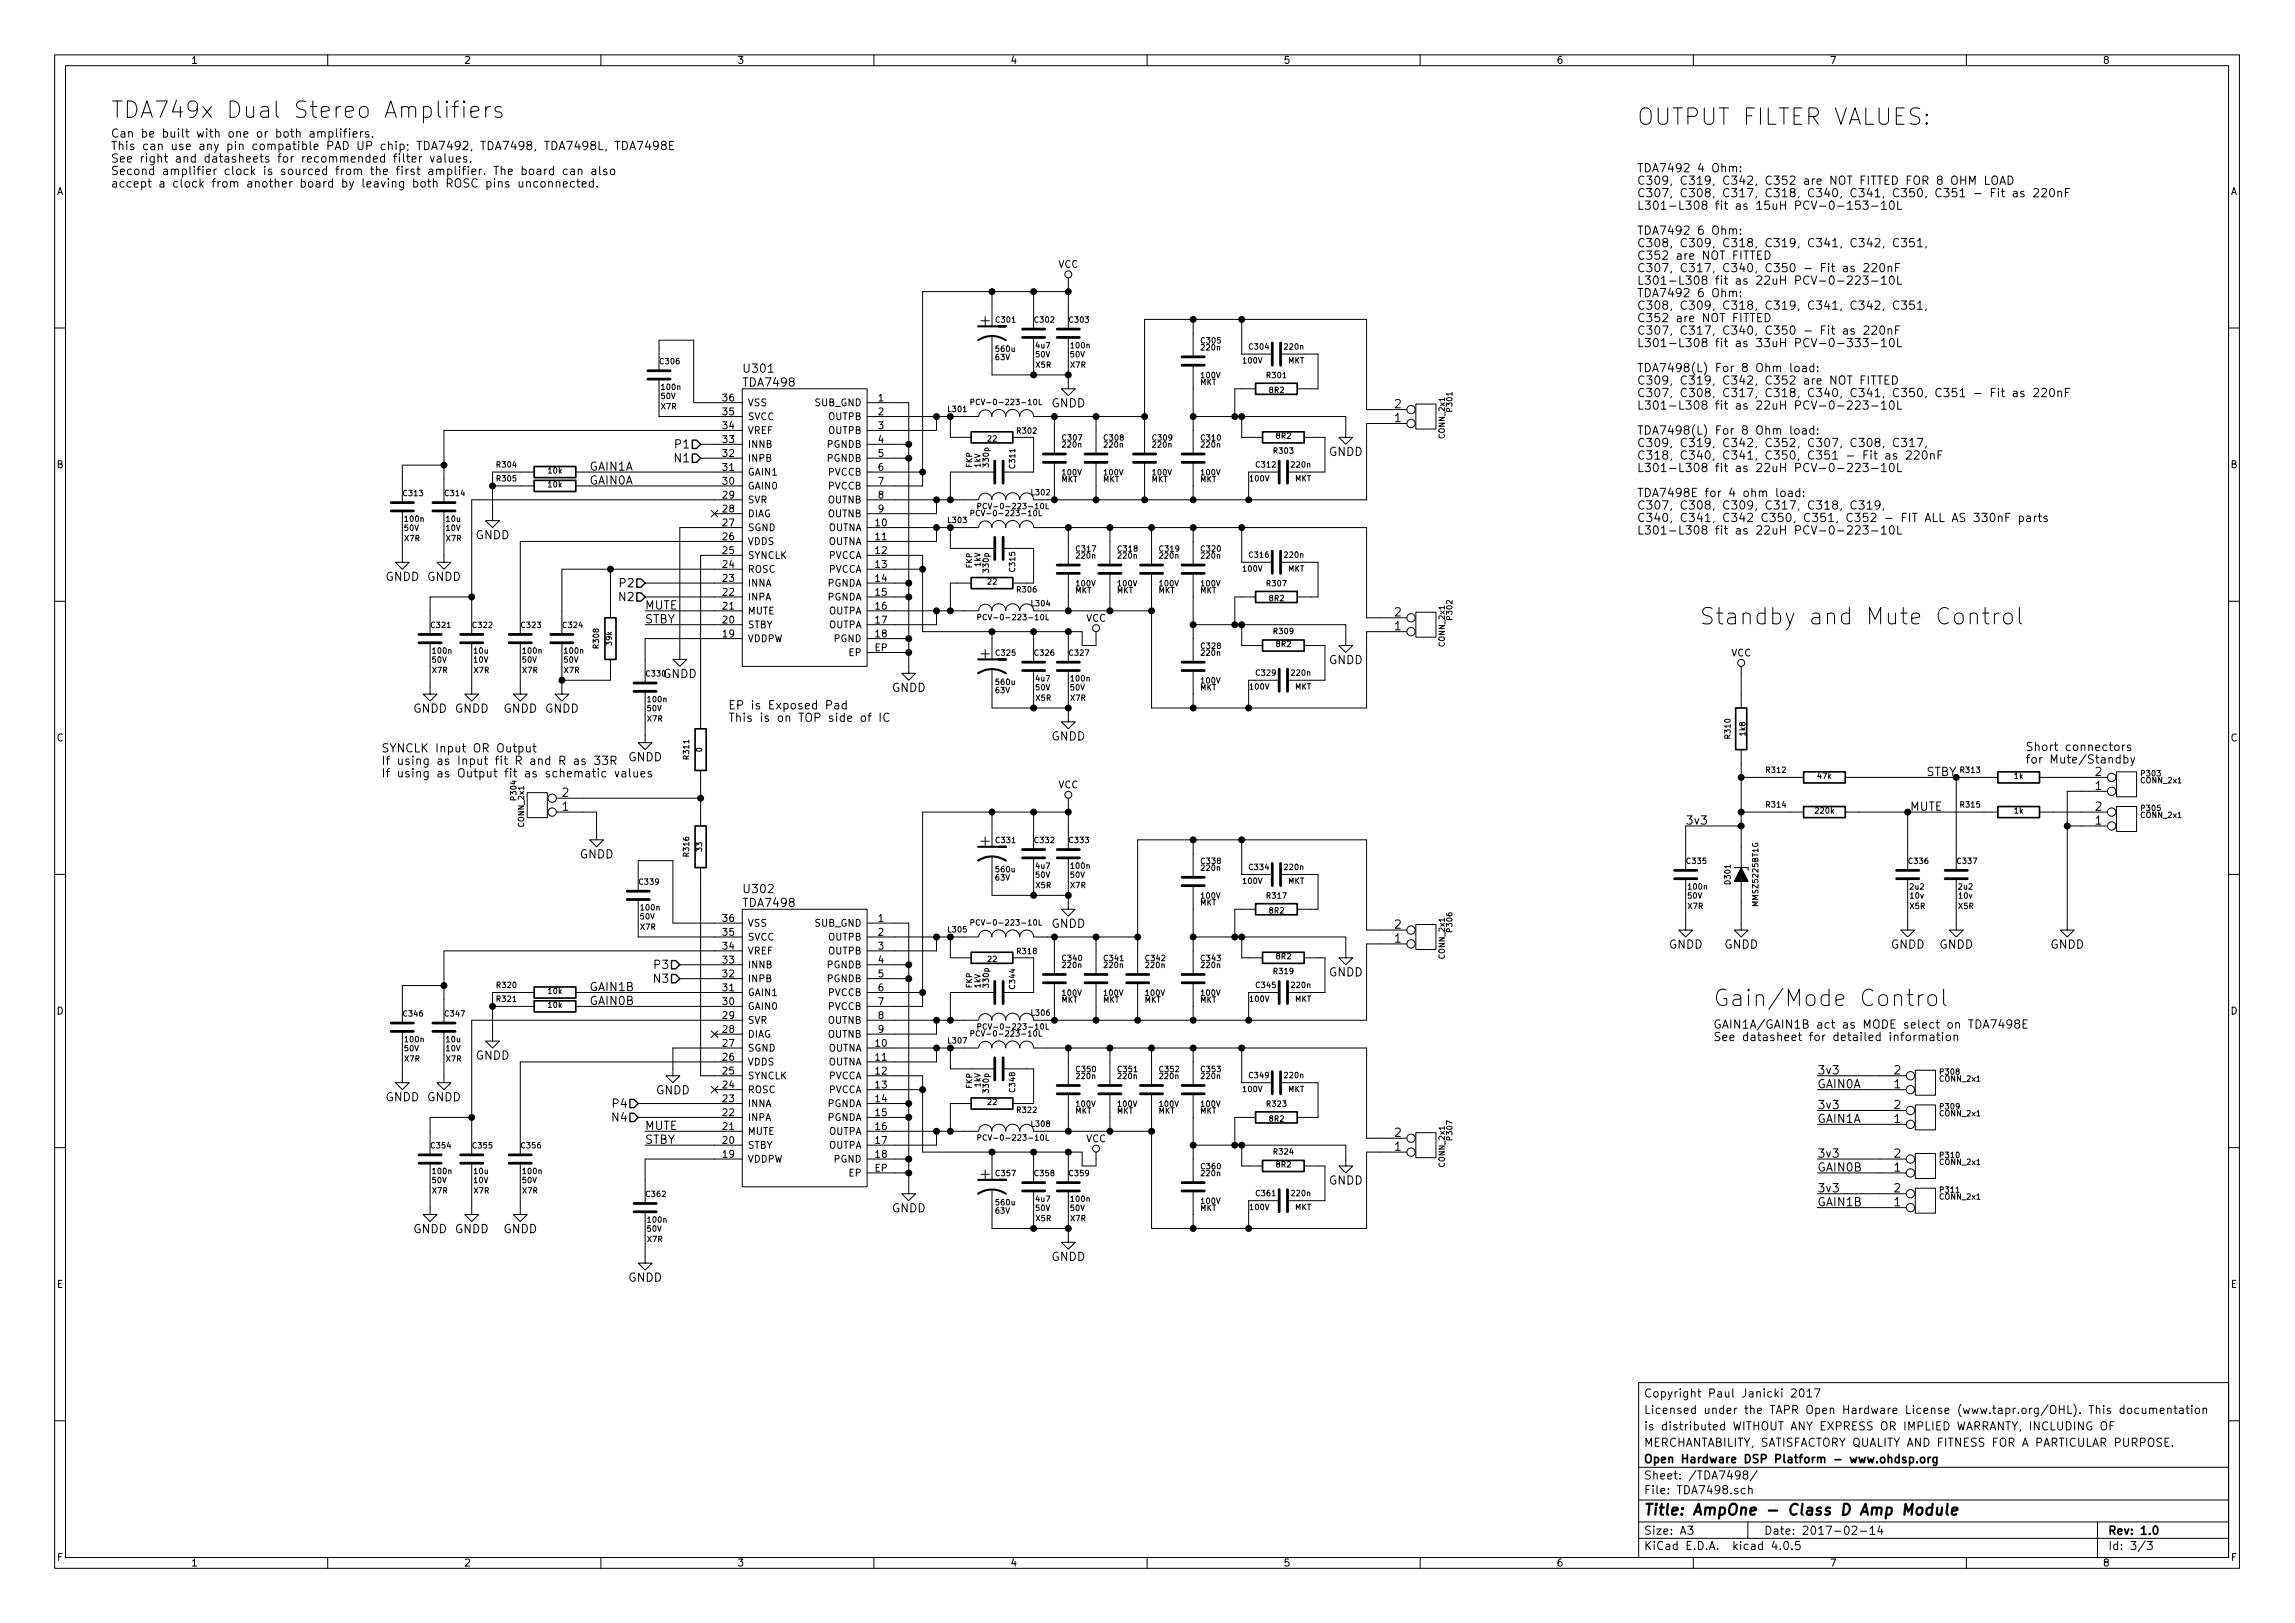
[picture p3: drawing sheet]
<svg xmlns="http://www.w3.org/2000/svg" width="420mm" height="297mm" viewBox="0 0 420 297" stroke-linecap="round" stroke-linejoin="round" font-family="sans-serif">
<defs><g id="words">
<g font-size="4.2">
<text x="20.3" y="21.6">TDA749x Dual Stereo Amplifiers</text>
<text x="299.7" y="22.9">OUTPUT FILTER VALUES:</text>
<text x="311.1" y="114.3">Standby and Mute Control</text>
<text x="313.7" y="184.2">Gain/Mode Control</text>
</g>
<g font-size="2.8">
<text x="179.5" y="59.6">+</text>
<text x="179.5" y="120.5">+</text>
<text x="179.5" y="154.8">+</text>
<text x="179.5" y="215.8">+</text>
<text x="301" y="277.3">Title: AmpOne - Class D Amp Module</text>
</g>
<g font-size="2.1">
<text x="20.3" y="25.2">Can be built with one or both amplifiers.</text>
<text x="20.3" y="27.5">This can use any pin compatible PAD UP chip; TDA7492, TDA7498, TDA7498L, TDA7498E</text>
<text x="20.3" y="29.8">See right and datasheets for recommended filter values.</text>
<text x="20.3" y="32">Second amplifier clock is sourced from the first amplifier. The board can also</text>
<text x="20.3" y="34.3">accept a clock from another board by leaving both ROSC pins unconnected.</text>
<text x="299.7" y="31.5">TDA7492 4 Ohm:</text>
<text x="299.7" y="33.8">C309, C319, C342, C352 are NOT FITTED FOR 8 OHM LOAD</text>
<text x="299.7" y="36.1">C307, C308, C317, C318, C340, C341, C350, C351 - Fit as 220nF</text>
<text x="299.7" y="38.4">L301-L308 fit as 15uH PCV-0-153-10L</text>
<text x="299.7" y="43">TDA7492 6 Ohm:</text>
<text x="299.7" y="45.2">C308, C309, C318, C319, C341, C342, C351,</text>
<text x="299.7" y="47.5">C352 are NOT FITTED</text>
<text x="299.7" y="49.8">C307, C317, C340, C350 - Fit as 220nF</text>
<text x="299.7" y="52.1">L301-L308 fit as 22uH PCV-0-223-10L</text>
<text x="299.7" y="54.4">TDA7492 6 Ohm:</text>
<text x="299.7" y="56.7">C308, C309, C318, C319, C341, C342, C351,</text>
<text x="299.7" y="59">C352 are NOT FITTED</text>
<text x="299.7" y="61.3">C307, C317, C340, C350 - Fit as 220nF</text>
<text x="299.7" y="63.5">L301-L308 fit as 33uH PCV-0-333-10L</text>
<text x="136.2" y="70.8">TDA7498</text>
<text x="136.3" y="68.2">U301</text>
<text x="299.7" y="68.1">TDA7498(L) For 8 Ohm load:</text>
<text x="299.7" y="70.4">C309, C319, C342, C352 are NOT FITTED</text>
<text x="192.5" y="74.6">GNDD</text>
<text x="255.3" y="77.3">1</text>
<text x="255.3" y="74.7">2</text>
<text x="299.7" y="72.7">C307, C308, C317, C318, C340, C341, C350, C351 - Fit as 220nF</text>
<text x="299.7" y="75">L301-L308 fit as 22uH PCV-0-223-10L</text>
<text x="123.7" y="82.1">P1</text>
<text x="243.3" y="83.5">GNDD</text>
<text x="299.7" y="79.5">TDA7498(L) For 8 Ohm load:</text>
<text x="299.7" y="81.8">C309, C319, C342, C352, C307, C308, C317,</text>
<text x="107.9" y="86.1">GAIN1A</text>
<text x="107.9" y="88.7">GAIN0A</text>
<text x="123.6" y="84.6">N1</text>
<text x="299.7" y="84.1">C318, C340, C341, C350, C351 - Fit as 220nF</text>
<text x="299.7" y="86.4">L301-L308 fit as 22uH PCV-0-223-10L</text>
<text x="299.7" y="91">TDA7498E for 4 ohm load:</text>
<text x="299.7" y="93.3">C307, C308, C309, C317, C318, C319,</text>
<text x="299.7" y="95.5">C340, C341, C342 C350, C351, C352 - FIT ALL AS 330nF parts</text>
<text x="87" y="98.7">GNDD</text>
<text x="299.7" y="97.8">L301-L308 fit as 22uH PCV-0-223-10L</text>
<text x="70.5" y="106.3">GNDD GNDD</text>
<text x="113.6" y="107.5">P2</text>
<text x="113.5" y="110">N2</text>
<text x="118.1" y="111.5">MUTE</text>
<text x="255.3" y="112.8">2</text>
<text x="118.1" y="114.1">STBY</text>
<text x="255.3" y="115.4">1</text>
<text x="121.3" y="124.1">GNDD</text>
<text x="243.3" y="121.6">GNDD</text>
<text x="75.6" y="130.4">GNDD GNDD</text>
<text x="92.1" y="130.4">GNDD GNDD</text>
<text x="133.3" y="129.8">EP is Exposed Pad</text>
<text x="163.2" y="126.6">GNDD</text>
<text x="69.8" y="137.7">SYNCLK Input OR Output</text>
<text x="133.3" y="132.1">This is on TOP side of IC</text>
<text x="192.5" y="135.5">GNDD</text>
<text x="370.8" y="137.5">Short connectors</text>
<text x="69.8" y="140">If using as Input fit R and R as 33R</text>
<text x="69.8" y="142.3">If using as Output fit as schematic values</text>
<text x="115" y="139.3">GNDD</text>
<text x="352.5" y="142">STBY</text>
<text x="370.8" y="139.7">for Mute/Standby</text>
<text x="383.6" y="142">2</text>
<text x="102.9" y="148.4">1</text>
<text x="102.9" y="145.8">2</text>
<text x="349.6" y="148.4">MUTE</text>
<text x="383.6" y="144.6">1</text>
<text x="383.6" y="148.4">2</text>
<text x="308.6" y="150.9">3v3</text>
<text x="383.6" y="150.9">1</text>
<text x="106.1" y="157.1">GNDD</text>
<text x="136.2" y="166">TDA7498</text>
<text x="136.3" y="163.5">U302</text>
<text x="192.5" y="169.8">GNDD</text>
<text x="255.3" y="172.5">1</text>
<text x="255.3" y="170">2</text>
<text x="305.5" y="173.6">GNDD</text>
<text x="315.6" y="173.6">GNDD</text>
<text x="346.1" y="173.6">GNDD</text>
<text x="355" y="173.6">GNDD</text>
<text x="375.3" y="173.6">GNDD</text>
<text x="119.8" y="179.9">N3</text>
<text x="119.9" y="177.3">P3</text>
<text x="243.3" y="178.7">GNDD</text>
<text x="107.9" y="181.4">GAIN1B</text>
<text x="107.9" y="183.9">GAIN0B</text>
<text x="313.7" y="188.3">GAIN1A/GAIN1B act as MODE select on TDA7498E</text>
<text x="313.7" y="190.5">See datasheet for detailed information</text>
<text x="87" y="193.9">GNDD</text>
<text x="332.7" y="196.6">3v3</text>
<text x="346.8" y="196.6">2</text>
<text x="70.5" y="201.6">GNDD GNDD</text>
<text x="112.3" y="202.7">P4</text>
<text x="120.1" y="200.3">GNDD</text>
<text x="332.7" y="199.2">GAIN0A</text>
<text x="332.7" y="203">3v3</text>
<text x="346.8" y="199.2">1</text>
<text x="346.8" y="203">2</text>
<text x="112.2" y="205.3">N4</text>
<text x="118.1" y="209.3">STBY</text>
<text x="118.1" y="206.8">MUTE</text>
<text x="255.3" y="208.1">2</text>
<text x="332.7" y="205.5">GAIN1A</text>
<text x="346.8" y="205.5">1</text>
<text x="255.3" y="210.6">1</text>
<text x="332.7" y="214.4">GAIN0B</text>
<text x="332.7" y="211.9">3v3</text>
<text x="346.8" y="214.4">1</text>
<text x="346.8" y="211.9">2</text>
<text x="163.2" y="221.9">GNDD</text>
<text x="243.3" y="216.8">GNDD</text>
<text x="332.7" y="220.8">GAIN1B</text>
<text x="332.7" y="218.2">3v3</text>
<text x="346.8" y="220.8">1</text>
<text x="346.8" y="218.2">2</text>
<text x="75.6" y="225.7">GNDD GNDD</text>
<text x="92.1" y="225.7">GNDD</text>
<text x="192.5" y="230.8">GNDD</text>
<text x="115" y="234.6">GNDD</text>
<text x="301" y="255.8">Copyright Paul Janicki 2017</text>
<text x="301" y="261.8">is distributed WITHOUT ANY EXPRESS OR IMPLIED WARRANTY, INCLUDING OF</text>
<text x="301" y="258.8">Licensed under the TAPR Open Hardware License (www.tapr.org/OHL). This documentation</text>
<text x="301" y="267.8">Open Hardware DSP Platform - www.ohdsp.org</text>
<text x="301" y="264.8">MERCHANTABILITY, SATISFACTORY QUALITY AND FITNESS FOR A PARTICULAR PURPOSE.</text>
<text x="301" y="273.5">File: TDA7498.sch</text>
<text x="301" y="270.8">Sheet: /TDA7498/</text>
<text x="301" y="280.9">Size: A3</text>
<text x="323" y="280.9">Date: 2017-02-14</text>
<text x="386" y="280.9">Rev: 1.0</text>
<text x="301" y="283.7">KiCad E.D.A. kicad 4.0.5</text>
<text x="386" y="283.7">Id: 3/3</text>
</g>
<g font-size="1.8">
<text x="35" y="11.7">1</text>
<text x="85" y="11.7">2</text>
<text x="135" y="11.7">3</text>
<text x="185" y="11.7">4</text>
<text x="235" y="11.7">5</text>
<text x="285" y="11.7">6</text>
<text x="335" y="11.7">7</text>
<text x="385" y="11.7">8</text>
<text x="10.4" y="35.7">A</text>
<text x="408.4" y="35.7">A</text>
<text x="193.7" y="49">VCC</text>
<text x="132.4" y="76">35</text>
<text x="132.4" y="73.4">36</text>
<text x="136.9" y="76.9">SVCC</text>
<text x="136.9" y="74.3">VSS</text>
<text x="149.1" y="74.3">SUB_GND</text>
<text x="151.5" y="76.9">OUTPB</text>
<text x="160.8" y="73.4">1</text>
<text x="160.8" y="76">2</text>
<text x="132.4" y="83.6">32</text>
<text x="132.4" y="81.1">33</text>
<text x="132.4" y="78.5">34</text>
<text x="136.9" y="82">INNB</text>
<text x="136.9" y="79.4">VREF</text>
<text x="151.4" y="82">PGNDB</text>
<text x="151.5" y="79.4">OUTPB</text>
<text x="160.8" y="78.5">3</text>
<text x="160.8" y="81.1">4</text>
<text x="160.8" y="83.6">5</text>
<text x="10.4" y="85.7">B</text>
<text x="132.4" y="88.7">30</text>
<text x="132.4" y="86.1">31</text>
<text x="136.9" y="89.6">GAIN0</text>
<text x="136.9" y="87">GAIN1</text>
<text x="136.9" y="84.5">INPB</text>
<text x="151.4" y="84.5">PGNDB</text>
<text x="151.5" y="87">PVCCB</text>
<text x="151.5" y="89.6">PVCCB</text>
<text x="160.8" y="86.1">6</text>
<text x="160.8" y="88.7">7</text>
<text x="408.4" y="85.7">B</text>
<text x="132.4" y="93.8">28</text>
<text x="132.4" y="91.2">29</text>
<text x="136.9" y="94.7">DIAG</text>
<text x="136.9" y="92.1">SVR</text>
<text x="151.4" y="92.1">OUTNB</text>
<text x="151.4" y="94.7">OUTNB</text>
<text x="160.8" y="91.2">8</text>
<text x="160.8" y="93.8">9</text>
<text x="132.4" y="101.4">25</text>
<text x="132.4" y="98.8">26</text>
<text x="132.4" y="96.3">27</text>
<text x="136.9" y="99.7">VDDS</text>
<text x="136.9" y="97.2">SGND</text>
<text x="151.4" y="97.2">OUTNA</text>
<text x="151.4" y="99.7">OUTNA</text>
<text x="160.3" y="96.3">10</text>
<text x="160.3" y="98.8">11</text>
<text x="160.3" y="101.4">12</text>
<text x="132.4" y="106.5">23</text>
<text x="132.4" y="103.9">24</text>
<text x="136.9" y="107.4">INNA</text>
<text x="136.9" y="104.8">ROSC</text>
<text x="136.9" y="102.3">SYNCLK</text>
<text x="151.4" y="107.4">PGNDA</text>
<text x="151.5" y="102.3">PVCCA</text>
<text x="151.5" y="104.8">PVCCA</text>
<text x="160.3" y="103.9">13</text>
<text x="160.3" y="106.5">14</text>
<text x="132.4" y="111.5">21</text>
<text x="132.4" y="109">22</text>
<text x="136.9" y="112.4">MUTE</text>
<text x="136.9" y="109.9">INPA</text>
<text x="151.4" y="109.9">PGNDA</text>
<text x="151.5" y="112.4">OUTPA</text>
<text x="160.3" y="109">15</text>
<text x="160.3" y="111.5">16</text>
<text x="198.8" y="113.8">VCC</text>
<text x="132.4" y="114.1">20</text>
<text x="132.4" y="116.6">19</text>
<text x="136.9" y="115">STBY</text>
<text x="136.9" y="117.5">VDDPW</text>
<text x="151.5" y="115">OUTPA</text>
<text x="152.6" y="117.5">PGND</text>
<text x="160.1" y="119.2">EP</text>
<text x="160.3" y="114.1">17</text>
<text x="160.3" y="116.6">18</text>
<text x="155.4" y="120.1">EP</text>
<text x="316.9" y="120.1">VCC</text>
<text x="10.4" y="135.7">C</text>
<text x="408.4" y="135.7">C</text>
<text x="193.7" y="144.3">VCC</text>
<text x="132.4" y="173.8">34</text>
<text x="132.4" y="171.2">35</text>
<text x="132.4" y="168.7">36</text>
<text x="136.9" y="172.1">SVCC</text>
<text x="136.9" y="169.6">VSS</text>
<text x="149.1" y="169.6">SUB_GND</text>
<text x="151.5" y="172.1">OUTPB</text>
<text x="160.8" y="168.7">1</text>
<text x="160.8" y="171.2">2</text>
<text x="160.8" y="173.8">3</text>
<text x="132.4" y="178.9">32</text>
<text x="132.4" y="176.3">33</text>
<text x="136.9" y="179.7">INPB</text>
<text x="136.9" y="177.2">INNB</text>
<text x="136.9" y="174.7">VREF</text>
<text x="151.4" y="177.2">PGNDB</text>
<text x="151.4" y="179.7">PGNDB</text>
<text x="151.5" y="174.7">OUTPB</text>
<text x="160.8" y="176.3">4</text>
<text x="160.8" y="178.9">5</text>
<text x="10.4" y="185.7">D</text>
<text x="132.4" y="183.9">30</text>
<text x="132.4" y="181.4">31</text>
<text x="136.9" y="184.8">GAIN0</text>
<text x="136.9" y="182.3">GAIN1</text>
<text x="151.5" y="182.3">PVCCB</text>
<text x="151.5" y="184.8">PVCCB</text>
<text x="160.8" y="181.4">6</text>
<text x="160.8" y="183.9">7</text>
<text x="408.4" y="185.7">D</text>
<text x="132.4" y="191.6">27</text>
<text x="132.4" y="189">28</text>
<text x="132.4" y="186.5">29</text>
<text x="136.9" y="189.9">DIAG</text>
<text x="136.9" y="187.4">SVR</text>
<text x="151.4" y="187.4">OUTNB</text>
<text x="151.4" y="189.9">OUTNB</text>
<text x="160.3" y="191.6">10</text>
<text x="160.8" y="186.5">8</text>
<text x="160.8" y="189">9</text>
<text x="132.4" y="196.6">25</text>
<text x="132.4" y="194.1">26</text>
<text x="136.9" y="197.5">SYNCLK</text>
<text x="136.9" y="195">VDDS</text>
<text x="136.9" y="192.4">SGND</text>
<text x="151.4" y="192.4">OUTNA</text>
<text x="151.4" y="195">OUTNA</text>
<text x="151.5" y="197.5">PVCCA</text>
<text x="160.3" y="194.1">11</text>
<text x="160.3" y="196.6">12</text>
<text x="132.4" y="201.7">23</text>
<text x="132.4" y="199.2">24</text>
<text x="136.9" y="202.6">INNA</text>
<text x="136.9" y="200.1">ROSC</text>
<text x="151.4" y="202.6">PGNDA</text>
<text x="151.5" y="200.1">PVCCA</text>
<text x="160.3" y="199.2">13</text>
<text x="160.3" y="201.7">14</text>
<text x="132.4" y="209.3">20</text>
<text x="132.4" y="206.8">21</text>
<text x="132.4" y="204.3">22</text>
<text x="136.9" y="207.7">MUTE</text>
<text x="136.9" y="205.1">INPA</text>
<text x="151.4" y="205.1">PGNDA</text>
<text x="151.5" y="207.7">OUTPA</text>
<text x="160.3" y="204.3">15</text>
<text x="160.3" y="206.8">16</text>
<text x="160.3" y="209.3">17</text>
<text x="198.8" y="209">VCC</text>
<text x="132.4" y="211.9">19</text>
<text x="136.9" y="210.2">STBY</text>
<text x="136.9" y="212.8">VDDPW</text>
<text x="151.5" y="210.2">OUTPA</text>
<text x="152.6" y="212.8">PGND</text>
<text x="155.4" y="215.3">EP</text>
<text x="160.1" y="214.4">EP</text>
<text x="160.3" y="211.9">18</text>
<text x="10.4" y="235.7">E</text>
<text x="408.4" y="235.7">E</text>
<text x="10.5" y="285.7">F</text>
<text x="35" y="286.7">1</text>
<text x="85" y="286.7">2</text>
<text x="135" y="286.7">3</text>
<text x="185" y="286.7">4</text>
<text x="235" y="286.7">5</text>
<text x="285" y="286.7">6</text>
<text x="335" y="286.7">7</text>
<text x="385" y="286.7">8</text>
<text x="408.5" y="285.7">F</text>
</g>
<g font-size="1.4">
<text x="182.4" y="59">C301</text>
<text x="189.5" y="59">C302</text>
<text x="195.9" y="59">C303</text>
<text x="182.3" y="65.9">63V</text>
<text x="182.4" y="64.4">560u</text>
<text x="189.6" y="65.4">50V</text>
<text x="189.7" y="63.7">4u7</text>
<text x="196" y="65.4">50V</text>
<text x="196.1" y="63.7">100n</text>
<text x="220" y="62.9">C305</text>
<text x="220" y="64.1">220n</text>
<text x="228.8" y="64">C304</text>
<text x="235.3" y="64">220n</text>
<text x="120.9" y="66.7">C306</text>
<text x="121.2" y="71.4">100n</text>
<text x="189.6" y="67.3">X5R</text>
<text x="196" y="67.3">X7R</text>
<text x="219.7" y="70.5">MKT</text>
<text x="219.9" y="69.2">100V</text>
<text x="227.6" y="66.5">100V</text>
<text x="232" y="69.2">R301</text>
<text x="232.4" y="71.9">8R2</text>
<text x="235.8" y="66.5">MKT</text>
<text x="121.1" y="73">50V</text>
<text x="121.1" y="74.9">X7R</text>
<text x="173.7" y="75.4">L301</text>
<text x="179.2" y="74.1">PCV-0-223-10L</text>
<text x="265.9" y="75.2" transform="rotate(-90 265.9 75.2)">P301</text>
<text x="180.8" y="80.8">22</text>
<text x="186.3" y="79.4">R302</text>
<text x="194.6" y="80.6">C307</text>
<text x="194.6" y="81.9">220n</text>
<text x="202.2" y="80.6">C308</text>
<text x="202.2" y="81.9">220n</text>
<text x="211.1" y="80.6">C309</text>
<text x="211.1" y="81.9">220n</text>
<text x="220" y="80.6">C310</text>
<text x="220" y="81.9">220n</text>
<text x="233.3" y="83">R303</text>
<text x="233.7" y="80.3">8R2</text>
<text x="264.5" y="80.1" transform="rotate(-90 264.5 80.1)">CONN_2x1</text>
<text x="91" y="88.1">R305</text>
<text x="91" y="85.6">R304</text>
<text x="100.4" y="89.2">10k</text>
<text x="100.4" y="86.7">10k</text>
<text x="178" y="85.6" transform="rotate(-90 178 85.6)">FKP</text>
<text x="179.5" y="85.6" transform="rotate(-90 179.5 85.6)">1kV</text>
<text x="181" y="85.3" transform="rotate(-90 181 85.3)">330p</text>
<text x="185.9" y="85.6" transform="rotate(-90 185.9 85.6)">C311</text>
<text x="194.3" y="88.3">MKT</text>
<text x="194.5" y="87">100V</text>
<text x="201.9" y="88.3">MKT</text>
<text x="202.2" y="87">100V</text>
<text x="210.8" y="88.3">MKT</text>
<text x="211" y="87">100V</text>
<text x="219.7" y="88.3">MKT</text>
<text x="219.9" y="87">100V</text>
<text x="228.9" y="88.1">100V</text>
<text x="230" y="85.6">C312</text>
<text x="236.5" y="85.6">220n</text>
<text x="237" y="88.1">MKT</text>
<text x="73.9" y="90.8">C313</text>
<text x="74.2" y="95.5">100n</text>
<text x="81.6" y="90.8">C314</text>
<text x="81.7" y="95.5">10u</text>
<text x="173.7" y="95.7">L303</text>
<text x="179.2" y="94.4">PCV-0-223-10L</text>
<text x="180.5" y="93.2">PCV-0-223-10L</text>
<text x="188.9" y="90.6">L302</text>
<text x="74.1" y="97.1">50V</text>
<text x="74.1" y="99">X7R</text>
<text x="81.7" y="97.1">10V</text>
<text x="81.7" y="99">X7R</text>
<text x="197.1" y="101">C317</text>
<text x="204.7" y="101">C318</text>
<text x="212.4" y="101">C319</text>
<text x="220" y="101">C320</text>
<text x="178" y="104" transform="rotate(-90 178 104)">FKP</text>
<text x="179.5" y="103.7" transform="rotate(-90 179.5 103.7)">1kV</text>
<text x="180.8" y="107">22</text>
<text x="181" y="104.6" transform="rotate(-90 181 104.6)">330p</text>
<text x="185.9" y="104.5" transform="rotate(-90 185.9 104.5)">C315</text>
<text x="197.1" y="107.3">100V</text>
<text x="197.2" y="102.2">220n</text>
<text x="204.7" y="107.3">100V</text>
<text x="204.8" y="102.2">220n</text>
<text x="212.3" y="107.3">100V</text>
<text x="212.4" y="102.2">220n</text>
<text x="219.9" y="107.3">100V</text>
<text x="220" y="102.2">220n</text>
<text x="227.6" y="104.6">100V</text>
<text x="228.8" y="102.1">C316</text>
<text x="232" y="107.3">R307</text>
<text x="235.3" y="102.1">220n</text>
<text x="235.8" y="104.6">MKT</text>
<text x="180.5" y="113.5">PCV-0-223-10L</text>
<text x="186.3" y="108.4">R306</text>
<text x="188.9" y="111">L304</text>
<text x="196.8" y="108.6">MKT</text>
<text x="204.4" y="108.6">MKT</text>
<text x="212" y="108.6">MKT</text>
<text x="219.7" y="108.6">MKT</text>
<text x="232.4" y="110">8R2</text>
<text x="265.9" y="113.3" transform="rotate(-90 265.9 113.3)">P302</text>
<text x="79" y="114.9">C321</text>
<text x="79.3" y="119.6">100n</text>
<text x="86.6" y="114.9">C322</text>
<text x="86.8" y="119.6">10u</text>
<text x="95.5" y="114.9">C323</text>
<text x="95.8" y="119.6">100n</text>
<text x="103.1" y="114.9">C324</text>
<text x="103.4" y="119.6">100n</text>
<text x="109.7" y="118.6" transform="rotate(-90 109.7 118.6)">R308</text>
<text x="112" y="118.1" transform="rotate(-90 112 118.1)">39k</text>
<text x="220" y="118.7">C328</text>
<text x="233.3" y="116">R309</text>
<text x="233.7" y="118.4">8R2</text>
<text x="264.5" y="118.2" transform="rotate(-90 264.5 118.2)">CONN_2x1</text>
<text x="79.1" y="121.3">50V</text>
<text x="79.1" y="123.2">X7R</text>
<text x="86.8" y="121.3">10V</text>
<text x="86.8" y="123.2">X7R</text>
<text x="95.7" y="121.3">50V</text>
<text x="95.7" y="123.2">X7R</text>
<text x="103.3" y="121.3">50V</text>
<text x="103.3" y="123.2">X7R</text>
<text x="118.4" y="123.8">C330</text>
<text x="182.4" y="120">C325</text>
<text x="182.4" y="125.3">560u</text>
<text x="189.5" y="120">C326</text>
<text x="189.7" y="124.7">4u7</text>
<text x="195.9" y="120">C327</text>
<text x="196.1" y="124.7">100n</text>
<text x="219.9" y="125.1">100V</text>
<text x="220" y="120">220n</text>
<text x="230" y="123.7">C329</text>
<text x="236.5" y="123.7">220n</text>
<text x="118.5" y="130.2">50V</text>
<text x="118.7" y="128.5">100n</text>
<text x="182.3" y="126.9">63V</text>
<text x="189.6" y="126.4">50V</text>
<text x="189.6" y="128.3">X5R</text>
<text x="196" y="126.4">50V</text>
<text x="196" y="128.3">X7R</text>
<text x="219.7" y="126.4">MKT</text>
<text x="228.9" y="126.2">100V</text>
<text x="237" y="126.2">MKT</text>
<text x="118.5" y="132.1">X7R</text>
<text x="128.5" y="137.6" transform="rotate(-90 128.5 137.6)">0</text>
<text x="316.8" y="135.1" transform="rotate(-90 316.8 135.1)">R310</text>
<text x="319.5" y="134.6" transform="rotate(-90 319.5 134.6)">1k8</text>
<text x="126.2" y="138.9" transform="rotate(-90 126.2 138.9)">R311</text>
<text x="323.4" y="141.4">R312</text>
<text x="332.8" y="142.5">47k</text>
<text x="359" y="141.4">R313</text>
<text x="368.8" y="142.5">1k</text>
<text x="392" y="143.3">CONN_2x1</text>
<text x="392.1" y="142.1">P303</text>
<text x="94.5" y="146.3" transform="rotate(-90 94.5 146.3)">P304</text>
<text x="323.4" y="147.8">R314</text>
<text x="332.4" y="148.9">220k</text>
<text x="359" y="147.8">R315</text>
<text x="368.8" y="148.9">1k</text>
<text x="392" y="149.7">CONN_2x1</text>
<text x="392.1" y="148.4">P305</text>
<text x="95.9" y="151.3" transform="rotate(-90 95.9 151.3)">CONN_2x1</text>
<text x="128.5" y="155.8" transform="rotate(-90 128.5 155.8)">33</text>
<text x="182.4" y="154.3">C331</text>
<text x="189.5" y="154.3">C332</text>
<text x="195.9" y="154.3">C333</text>
<text x="117.1" y="161.9">C339</text>
<text x="126.2" y="156.7" transform="rotate(-90 126.2 156.7)">R316</text>
<text x="182.3" y="161.1">63V</text>
<text x="182.4" y="159.6">560u</text>
<text x="189.6" y="160.6">50V</text>
<text x="189.7" y="159">4u7</text>
<text x="196" y="160.6">50V</text>
<text x="196.1" y="159">100n</text>
<text x="220" y="158.1">C338</text>
<text x="220" y="159.4">220n</text>
<text x="227.6" y="161.8">100V</text>
<text x="228.8" y="159.2">C334</text>
<text x="235.3" y="159.2">220n</text>
<text x="235.8" y="161.8">MKT</text>
<text x="308.9" y="158.1">C335</text>
<text x="316.8" y="161.7" transform="rotate(-90 316.8 161.7)">D301</text>
<text x="349.5" y="158.1">C336</text>
<text x="358.4" y="158.1">C337</text>
<text x="117.4" y="166.6">100n</text>
<text x="189.6" y="162.5">X5R</text>
<text x="196" y="162.5">X7R</text>
<text x="219.7" y="165.7">MKT</text>
<text x="219.9" y="164.5">100V</text>
<text x="232" y="164.5">R317</text>
<text x="232.4" y="167.2">8R2</text>
<text x="309" y="164.5">50V</text>
<text x="309" y="166.4">X7R</text>
<text x="309.2" y="162.8">100n</text>
<text x="321.9" y="165.6" transform="rotate(-90 321.9 165.6)">MMSZ5225BT1G</text>
<text x="349.7" y="166.4">X5R</text>
<text x="349.7" y="162.8">2u2</text>
<text x="349.7" y="164.5">10v</text>
<text x="358.5" y="166.4">X5R</text>
<text x="358.6" y="162.8">2u2</text>
<text x="358.6" y="164.5">10v</text>
<text x="117.2" y="168.3">50V</text>
<text x="117.2" y="170.2">X7R</text>
<text x="173.7" y="170.6">L305</text>
<text x="179.2" y="169.4">PCV-0-223-10L</text>
<text x="265.9" y="170.5" transform="rotate(-90 265.9 170.5)">P306</text>
<text x="180.8" y="176.1">22</text>
<text x="186.3" y="174.6">R318</text>
<text x="194.6" y="175.9">C340</text>
<text x="194.6" y="177.2">220n</text>
<text x="202.2" y="175.9">C341</text>
<text x="202.2" y="177.2">220n</text>
<text x="209.8" y="175.9">C342</text>
<text x="209.9" y="177.2">220n</text>
<text x="220" y="175.9">C343</text>
<text x="220" y="177.2">220n</text>
<text x="233.3" y="178.3">R319</text>
<text x="233.7" y="175.6">8R2</text>
<text x="264.5" y="175.4" transform="rotate(-90 264.5 175.4)">CONN_2x1</text>
<text x="91" y="183.3">R321</text>
<text x="91" y="180.8">R320</text>
<text x="100.4" y="184.4">10k</text>
<text x="100.4" y="181.9">10k</text>
<text x="178" y="180.8" transform="rotate(-90 178 180.8)">FKP</text>
<text x="179.5" y="180.8" transform="rotate(-90 179.5 180.8)">1kV</text>
<text x="181" y="180.6" transform="rotate(-90 181 180.6)">330p</text>
<text x="185.9" y="180.9" transform="rotate(-90 185.9 180.9)">C344</text>
<text x="188.9" y="185.9">L306</text>
<text x="194.3" y="183.5">MKT</text>
<text x="194.5" y="182.2">100V</text>
<text x="201.9" y="183.5">MKT</text>
<text x="202.2" y="182.2">100V</text>
<text x="209.5" y="183.5">MKT</text>
<text x="209.8" y="182.2">100V</text>
<text x="219.7" y="183.5">MKT</text>
<text x="219.9" y="182.2">100V</text>
<text x="228.9" y="183.3">100V</text>
<text x="230" y="180.8">C345</text>
<text x="236.5" y="180.8">220n</text>
<text x="237" y="183.3">MKT</text>
<text x="73.9" y="186">C346</text>
<text x="74.2" y="190.7">100n</text>
<text x="81.6" y="186">C347</text>
<text x="81.7" y="190.7">10u</text>
<text x="173.7" y="191">L307</text>
<text x="179.2" y="189.7">PCV-0-223-10L</text>
<text x="180.5" y="188.4">PCV-0-223-10L</text>
<text x="74.1" y="192.4">50V</text>
<text x="74.1" y="194.3">X7R</text>
<text x="81.7" y="192.4">10V</text>
<text x="81.7" y="194.3">X7R</text>
<text x="197.1" y="196.2">C350</text>
<text x="197.2" y="197.5">220n</text>
<text x="204.7" y="196.2">C351</text>
<text x="204.8" y="197.5">220n</text>
<text x="212.4" y="196.2">C352</text>
<text x="212.4" y="197.5">220n</text>
<text x="220" y="196.2">C353</text>
<text x="220" y="197.5">220n</text>
<text x="228.8" y="197.3">C349</text>
<text x="235.3" y="197.3">220n</text>
<text x="355.2" y="198">CONN_2x1</text>
<text x="355.3" y="196.7">P308</text>
<text x="178" y="199.2" transform="rotate(-90 178 199.2)">FKP</text>
<text x="179.5" y="198.9" transform="rotate(-90 179.5 198.9)">1kV</text>
<text x="180.8" y="202.2">22</text>
<text x="181" y="199.9" transform="rotate(-90 181 199.9)">330p</text>
<text x="185.9" y="199.8" transform="rotate(-90 185.9 199.8)">C348</text>
<text x="186.3" y="203.7">R322</text>
<text x="196.8" y="203.8">MKT</text>
<text x="197.1" y="202.6">100V</text>
<text x="204.4" y="203.8">MKT</text>
<text x="204.7" y="202.6">100V</text>
<text x="212" y="203.8">MKT</text>
<text x="212.3" y="202.6">100V</text>
<text x="219.7" y="203.8">MKT</text>
<text x="219.9" y="202.6">100V</text>
<text x="227.6" y="199.9">100V</text>
<text x="232" y="202.6">R323</text>
<text x="235.8" y="199.9">MKT</text>
<text x="355.3" y="203">P309</text>
<text x="180.5" y="208.7">PCV-0-223-10L</text>
<text x="188.9" y="206.2">L308</text>
<text x="232.4" y="205.3">8R2</text>
<text x="265.9" y="208.6" transform="rotate(-90 265.9 208.6)">P307</text>
<text x="355.2" y="204.3">CONN_2x1</text>
<text x="79" y="210.2">C354</text>
<text x="79.3" y="214.9">100n</text>
<text x="86.6" y="210.2">C355</text>
<text x="86.8" y="214.9">10u</text>
<text x="95.5" y="210.2">C356</text>
<text x="95.8" y="214.9">100n</text>
<text x="182.4" y="215.3">C357</text>
<text x="189.5" y="215.3">C358</text>
<text x="195.9" y="215.3">C359</text>
<text x="220" y="214">C360</text>
<text x="220" y="215.3">220n</text>
<text x="233.3" y="211.3">R324</text>
<text x="233.7" y="213.7">8R2</text>
<text x="264.5" y="213.5" transform="rotate(-90 264.5 213.5)">CONN_2x1</text>
<text x="355.2" y="213.2">CONN_2x1</text>
<text x="355.3" y="211.9">P310</text>
<text x="79.1" y="216.5">50V</text>
<text x="79.1" y="218.4">X7R</text>
<text x="86.8" y="216.5">10V</text>
<text x="86.8" y="218.4">X7R</text>
<text x="95.7" y="216.5">50V</text>
<text x="95.7" y="218.4">X7R</text>
<text x="118.4" y="219.1">C362</text>
<text x="182.4" y="220.6">560u</text>
<text x="189.6" y="221.6">50V</text>
<text x="189.7" y="219.9">4u7</text>
<text x="196" y="221.6">50V</text>
<text x="196.1" y="219.9">100n</text>
<text x="219.7" y="221.6">MKT</text>
<text x="219.9" y="220.3">100V</text>
<text x="228.9" y="221.4">100V</text>
<text x="230" y="218.9">C361</text>
<text x="236.5" y="218.9">220n</text>
<text x="237" y="221.4">MKT</text>
<text x="355.2" y="219.5">CONN_2x1</text>
<text x="355.3" y="218.3">P311</text>
<text x="118.5" y="225.4">50V</text>
<text x="118.5" y="227.3">X7R</text>
<text x="118.7" y="223.8">100n</text>
<text x="182.3" y="222.1">63V</text>
<text x="189.6" y="223.5">X5R</text>
<text x="196" y="223.5">X7R</text>
</g>
</g></defs>
<g fill="none" stroke="#000" stroke-width=".18">
<path d="M10 10h400v277h-400zM12 12h396v273.1h-396zM60 10v2M81.8 18.5l-.1 .1 .1 .2 .2-.2-.2-.1v.3M81.8 19.5v2M82.8 19.5h1.1M83.9 18.5l-.5 .1-.2 .3v2.6M84.9 18.5l-.1 .1 .1 .2 .2-.2-.2-.1v.3M84.9 19.5v2M88.9 19.5v2M89.8 19.5a.73 .73 0 0 0-.9 .6M91.8 19.6l-.7-.1-.3 .1-.2 .3 .2 .4 1 .3 .1 .3-.1 .4-.3 .2-.9-.2"/>
<path d="M110 10v2M160 10v2M210 10v2M260 10v2M310 10v2M360 10v2M58.2 24.2h.1a.36 .36 0 0 1 .6 .1v.8M58.2 24.1v1M58.9 24.3a.35 .35 0 0 1 .3-.2 .35 .35 0 0 1 .3 .2v.8M60.2 24.2l.5-.1 .3 .3v.4l-.2 .2h-.6M60.2 24.1v1.5M61.6 23.6v1.3l.2 .2"/>
<path d="M62.4 24.1v1M62.9 24.1h.6M63.5 23.6l-.4 .2v1.3M64 24.1v1M64.6 24.6l.8-.2-.1-.2-.4-.1-.3 .2 .1 .7h.6M66 24.1v1M66.4 24.1l-.2 .1-.2 .2M67.5 24.2l-.4-.1-.2 .2 .1 .2 .5 .2v.3h-.6M68.2 25v.1M73.9 28.2v1.3l.2 .2M74.7 28.2v1.3l.3 .2M75.4 29.2l.8-.2-.1-.3h-.4l-.3 .2 .1 .7h.6"/>
<path d="M76.8 28.7v1M77.2 28.7h-.2l-.2 .3M78.8 28.7l.3 1 .4-1M80.1 28.7h.6v1M80.7 29l-.5 .1a.3 .3 0 0 0-.2 .3 .3 .3 0 0 0 .2 .3l.5-.1M81.5 28.2v1.3l.2 .2M82.2 28.7v.8a.38 .38 0 0 0 .7 0M82.9 28.7v1M83.5 29.2l.8-.2-.1-.3h-.4l-.3 .2 .1 .7h.6M85.4 28.7h-.3l-.3 .2 .1 .2 .5 .1v.4h-.6M86.2 29.5v.2M86.2 20.5l1.5-.3-.2-.6-.9-.1-.2 .1-.2 .3v1.2l.2 .2 .2 .2 .9-.2"/>
<path d="M93.1 31.5l.7-.2-.1-.3-.4-.1-.2 .3v.7h.6M93.1 33.3l-.3-.1-.2 .3v.2l.5 .1v.4h-.5M95 33.2v.8a.38 .38 0 0 0 .7 .1M95.6 31l.4-.1 .3 .4v.4l-.1 .2h-.6M95.6 30.4v1.6M95.7 33.2v1.1M96.4 33.4l.1-.1a.36 .36 0 0 1 .6 .2v.8M96.4 33.2v1.1M97 31.1l.2-.2 .4 .2 .1 .6-.1 .2-.4 .1-.2-.2zM98.3 31h.6l.1 1M98.5 33.3l-.5-.1-.3 .3v.5l.2 .2h.6M99 31.3l-.5 .1a.3 .3 0 0 0-.2 .3 .3 .3 0 0 0 .2 .3l.5-.1"/>
<path d="M99.1 33.4l.2-.2 .4 .2 .1 .6-.1 .2-.4 .1-.2-.2zM99.7 30.9v1.1M100.2 30.9l-.3 .1-.2 .3M100.5 33.4v-.1a.36 .36 0 0 1 .6 .2v.8M100.5 33.2v1.1M101.3 31l-.4-.1-.3 .4v.4l.1 .2h.6M101.3 30.4v1.6M101.8 33.4l.1-.1a.36 .36 0 0 1 .6 .2v.8M101.8 33.2v1.1M103.1 33.7l.8-.1-.1-.3-.4-.1-.3 .3 .1 .7h.6M103.9 31l-.5-.1-.3 .4v.4l.2 .2h.6M104.5 31h.6l.1 1"/>
<path d="M105.2 31.3l-.6 .1a.3 .3 0 0 0-.2 .3 .3 .3 0 0 0 .2 .3l.6-.1M105.2 33.3l-.5-.1-.3 .3v.5l.2 .2h.6M105.6 33.2h.6M105.8 32.7v1.3l.4 .3M105.9 31.1v-.1a.36 .36 0 0 1 .6 .2v.8M105.9 30.9v1.1M106.6 33.7l.7-.1-.1-.3-.4-.1-.2 .3 .1 .7h.5M107.6 26.5l-.3 .3h-.3l-.3-.3 .1-.5 .5-.1a.96 .96 0 0 1-.1 1.5h-.3M108.4 31h.6l.1 1M108.5 26.5l-.3-.3v-.2l.3-.1h.4l.1 .3v.2l-.7 .2-.1 .2v.3l.3 .3h.2l.3-.3v-.3l-.3-.3M108.6 33.3l-.4-.1-.3 .3v.5l.1 .2h.6M108.6 32.7v1.6"/>
<path d="M109.1 31.3l-.5 .1a.3 .3 0 0 0-.3 .3 .3 .3 0 0 0 .3 .3l.5-.1M109.3 34.1v.2M109.7 25.9v1.5h.7M109.8 30.4v1.4l.2 .2M111 27.3l-.2 .3M111.1 31l-.4-.1-.2 .3 .1 .2 .5 .1v.4h-.6M111.8 31.1l.2-.2 .5 .2v.6l-.1 .2-.4 .1-.2-.2zM112.6 25.9h.9M113.1 25.9v1.5M114 25.9a.77 .77 0 0 1 .9 .7 .77 .77 0 0 1-.9 .8zM115.3 27.4l.5-1.5 .5 1.5M115.4 27h.8"/>
<path d="M116.7 25.9h1l-.7 1.5M118.6 25.8l-.4 1.1h1M118.9 26.4v1M120.5 26.5l-.3 .3h-.3l-.3-.3 .1-.5 .5-.1a.96 .96 0 0 1-.1 1.5h-.3M121.4 26.5l-.3-.3 .1-.2 .2-.1h.4l.2 .3-.1 .2-.7 .2-.1 .2v.3l.3 .3h.3l.3-.3v-.3l-.3-.3M122.6 26.6h.5M123.3 25.9h-.7v1.5h.7M316.6 30.6l.1-.1a.36 .36 0 0 1 .6 .2v.8M317.3 30.7a.35 .35 0 0 1 .3-.3 .35 .35 0 0 1 .3 .3v.8M318.6 31.3v.2M318.6 30.5v.2M336.4 37.7h1.2"/>
<path d="M338.2 37.2l.5-.4v1.5M338.2 38.3h.9M340.5 36.8h-.7l-.1 .7 .2-.1 .5 .1 .2 .2v.3l-.3 .3-.6-.1M341.1 36.8h.9l-.5 .6 .4 .1 .1 .2-.1 .5-.2 .1h-.4l-.2-.1M342.6 37.7h1.2M344.4 37.2l.5-.4v1.5M344.4 38.3h.9M346 36.9l.3-.1a.81 .81 0 0 1 .5 .8 .81 .81 0 0 1-.5 .7l-.3-.1-.1-.5zM347.4 36.8v1.5h.8M352.7 22.5l.2 .1-.2 .1-.1-.1 .1-.1v.2M352.7 20.9l.2 .1-.2 .2-.1-.2 .1-.1v.3M359 33h.9"/>
<path d="M359.9 32.2v1.5M360.6 33.7v-1.5l.5 1.1 .5-1.1v1.5M363.5 32.2v1.5h.7M364.6 35.2h.5M364.7 32.4a.5 .5 0 0 1 .6-.2 .5 .5 0 0 1 .4 .5l-.1 .8a.53 .53 0 0 1-.6 .2 .53 .53 0 0 1-.3-.5zM365.3 34.5h-.7v1.5M365.9 34.5v.2M365.9 35v1M366.1 33.7l.5-1.5 .6 1.5M366.3 33.3h.7M366.4 35h.6M366.6 34.5v1.3l.4 .2"/>
<path d="M367.6 32.2a.77 .77 0 0 1 .9 .8 .77 .77 0 0 1-.9 .7zM368.6 35.1h.6l.1 .9M369.3 35.4h-.5a.3 .3 0 0 0-.3 .3 .3 .3 0 0 0 .3 .3h.5M370.5 35.1l-.3-.1-.3 .2 .1 .2 .5 .2v.4h-.6M372.3 34.7l.6-.2 .3 .2v.2l-.9 1.1h.9M373.8 34.7l.6-.2 .2 .2 .1 .2-1 1.1h1M375.5 34.6l.1-.1a.81 .81 0 0 1 .5 .8 .81 .81 0 0 1-.5 .7 .98 .98 0 0 1-.1-1.4zM376.8 35.2v-.1a.36 .36 0 0 1 .6 .1v.8M376.8 35v1M378.1 35.2h.5M378.9 34.5h-.8v1.5M181.6 53.4v6.3"/>
<path d="M189.2 53.4v6.8M195.6 53.4h-26.7v35.5h-10.2M195.6 50.8v9.4M218.4 58.5v6.8M227.3 58.5v6.3h5.6M316.6 42l.1-.1a.36 .36 0 0 1 .6 .2v.8M316.6 53.5l.1-.1a.36 .36 0 0 1 .6 .1v.8M317.3 42.1a.35 .35 0 0 1 .3-.2 .35 .35 0 0 1 .3 .2v.8M317.3 53.5a.35 .35 0 0 1 .3-.2 .35 .35 0 0 1 .3 .2v.8M318.6 42.7v.2M318.6 41.9v.2M318.6 54.2v.1"/>
<path d="M318.6 53.4v.1M321.8 46.7h.5M321.8 58.1h.5M322.5 45.9h-.7v1.6h.7M322.5 57.4h-.7v1.5h.7M323.2 45.9a.77 .77 0 0 1 .9 .8 .77 .77 0 0 1-.9 .8zM323.2 57.4a.77 .77 0 0 1 .9 .7 .77 .77 0 0 1-.9 .8zM336.4 51.4h1.2M337.5 48.8h.6l.1 .9M338.2 49.1l-.5 .1a.3 .3 0 0 0-.2 .3 .3 .3 0 0 0 .2 .2h.5M338.2 50.7l.6-.2 .2 .2 .1 .2-.9 1.1h.9M339.4 48.8l-.3-.1-.3 .3 .1 .2 .5 .1v.4h-.6"/>
<path d="M339.7 50.7l.6-.2 .2 .2 .1 .2-1 1.1h1M341.1 50.5h.9l-.5 .6 .4 .1 .1 .2-.1 .5-.2 .1h-.4l-.2-.1M341.2 48.4l.6-.2 .3 .2v.3l-.9 1h.9M341.2 59.8l.6-.1 .3 .1v.3l-.9 1.1h.9M342.6 51.4h1.2M342.7 48.4l.6-.2 .2 .2 .1 .3-1 1h1M342.7 59.8l.6-.1 .2 .1 .1 .3-1 1.1h1M343.3 43.8l.6-.2 .2 .2 .1 .3-1 1.1h1M343.3 55.2l.6-.1 .2 .1 .1 .3-1 1.1h1M344.3 48.4l.2-.2a.81 .81 0 0 1 .6 .8 .81 .81 0 0 1-.6 .7l-.2-.1-.2-.4zM344.3 59.8l.2-.1a.81 .81 0 0 1 .6 .7 .81 .81 0 0 1-.6 .8l-.2-.2-.2-.4zM344.4 50.9l.5-.4v1.5"/>
<path d="M344.4 52h.9M344.9 45.1l-.2 .3M344.9 56.5l-.2 .3M345.7 48.9v-.1a.36 .36 0 0 1 .6 .2v.7M345.7 48.7v1M346 50.7l.3-.2a.81 .81 0 0 1 .5 .8 .81 .81 0 0 1-.5 .7l-.3-.1-.1-.5zM347 49h.5M347.4 50.5v1.5h.8M347.6 43.8a.62 .62 0 0 0-.8 0 .62 .62 0 0 0-.2 .7 .58 .58 0 0 0 .3 .6 .58 .58 0 0 0 .7-.1M347.6 55.2a.62 .62 0 0 0-.8 0 .62 .62 0 0 0-.2 .7 .58 .58 0 0 0 .3 .6 .58 .58 0 0 0 .7 0M347.8 48.2h-.8v1.5M347.8 59.7h-.8v1.5"/>
<path d="M348.1 43.6h.9l-.5 .6 .4 .1 .1 .2v.5l-.3 .2h-.4l-.2-.2M348.1 55.1h.9l-.5 .6h.4l.1 .2v.6l-.3 .1h-.4l-.2-.1M350.4 43.6h-.7l-.1 .8 .2-.2 .5 .1 .2 .2v.4l-.3 .3-.6-.2M350.4 55.1h-.7l-.1 .7 .2-.1h.5l.2 .2v.4l-.3 .3-.6-.1M351.1 44.1l.4-.5v1.6M351.1 55.5l.4-.4v1.5M351.1 45.2h.8M351.1 56.6h.8M352.7 45.1l-.2 .3M352.7 56.5l-.2 .3M10 60h2M120.6 67.9v-5.6h6.4v11.4h8.9"/>
<path d="M120.6 69.4v6.8h15.3M135.9 71.2h22.8v50.8h-22.8zM135.9 78.8h-54.6v13.2M158.7 73.7h7.7v49.5h1.2l-1.2 1.3-1.3-1.3h1.3M158.7 76.2h20.4M171.4 76.2v2.6h-12.7M174 76.2v3.8h3.8M177.7 73.6l.5-.1v-.4h-.5v1M179.2 76.2a1.22 1.22 0 0 1 1.2-1.2 1.22 1.22 0 0 1 1.2 1.2M179.3 73.2a.44 .44 0 0 0-.6 .4 .44 .44 0 0 0 .6 .4M181.6 76.2a1.3 1.3 0 0 1 1.3-1.3 1.3 1.3 0 0 1 1.2 1.3M181.6 61.5v7.1h14"/>
<path d="M184.1 76.2a1.3 1.3 0 0 1 1.3-1.3 1.3 1.3 0 0 1 1.3 1.3 1.27 1.27 0 0 1 1.3-1.2 1.27 1.27 0 0 1 1.2 1.2M189.2 76.2h20.3M189.2 61.8v6.8M189.3 73.2l.2-.1a.55 .55 0 0 1 .3 .5 .55 .55 0 0 1-.3 .5l-.3-.4zM190.2 73.1v1h.5M193 76.2v6.9M195.6 61.8v9.4h1.2l-1.2 1.2-1.3-1.2h1.3M200.7 76.2v6.9M218.4 76.2h28v3.8h1.2l-1.2 1.3-1.3-1.3h1.3M218.4 66.8v16.3M227.3 76.2v3.8h3.8M229.9 71.2h-3.8v5"/>
<path d="M234.4 64.8h6.9v6.4h-3.8M257.6 77.5h-7.4v14h-61M257.6 75h-7.4v-16.5h-40.7v24.6M259.2 74h3.7v4.5h-3.7zM327.9 66.5v1.3l.2 .2M327.9 77.9v1.4l.2 .2M328.7 67.1l.4-.1 .3 .3v.5l-.3 .2h-.4l-.1-.2v-.5zM328.7 78.5l.4-.1 .3 .4v.4l-.3 .3-.4-.1-.1-.2v-.4zM330 67.1h.6l.1 .9M330 78.5h.6l.1 1M330.7 67.4h-.5a.3 .3 0 0 0-.3 .3 .3 .3 0 0 0 .3 .3h.5M330.7 78.8l-.5 .1a.3 .3 0 0 0-.3 .3 .3 .3 0 0 0 .3 .3l.5-.1"/>
<path d="M332.1 67.1l-.5-.1-.3 .3v.5l.2 .2h.6M332.1 78.5l-.5-.1-.3 .4v.4l.2 .2h.6M332.1 66.5v1.5M332.1 77.9v1.6M332.8 67.9v.1M332.8 67.1v.1M332.8 79.3v.2M332.8 78.5v.2M336.4 62.9h1.2M336.4 74.3h1.2M337.5 60.2h.6l.1 1M338.2 61.9h.9l-.5 .6 .4 .1 .1 .2-.1 .5-.2 .2h-.4l-.2-.2"/>
<path d="M338.2 60.5l-.5 .1a.3 .3 0 0 0-.2 .3 .3 .3 0 0 0 .2 .3l.5-.1M338.2 73.5l.6-.1 .2 .1 .1 .3-.9 1.1h.9M339.4 60.2h-.3l-.3 .2 .1 .2 .5 .1v.4h-.6M339.6 61.9h1l-.5 .6 .3 .1 .2 .2-.1 .5-.2 .2h-.5l-.2-.2M339.7 73.5l.6-.1 .2 .1 .1 .3-1 1.1h1M340.7 69.5h.5M341.1 61.9h.9l-.5 .6 .4 .1 .1 .2-.1 .5-.2 .2h-.4l-.2-.2M341.1 73.4h.9l-.5 .6h.4l.1 .2-.1 .5-.2 .2h-.4l-.2-.2M341.5 68.8h-.8v1.5M342 68.8v1.5M342.6 68.8h.8M342.6 62.9h1.2"/>
<path d="M342.6 74.3h1.2M343 68.8v1.5M343.7 68.8h.9M344.2 68.8v1.5M344.4 62.4l.5-.5v1.6M344.4 73.8l.5-.4v1.5M344.4 63.5h.9M344.4 74.9h.9M345.1 69.5h.5M345.7 60.3v-.1a.36 .36 0 0 1 .6 .2v.8M345.7 60.2v1M345.8 68.8h-.7v1.5h.7"/>
<path d="M346 62.1l.3-.2a.81 .81 0 0 1 .5 .8 .81 .81 0 0 1-.5 .8l-.3-.2-.1-.4zM346 73.5l.3-.1a.81 .81 0 0 1 .5 .7 .81 .81 0 0 1-.5 .8l-.3-.2-.1-.4zM346.5 68.8a.77 .77 0 0 1 .9 .8 .77 .77 0 0 1-.9 .7zM347 60.4h.5M347.4 61.9v1.6h.8M347.4 73.4v1.5h.8M364.6 71.8h.5M365.3 71.1h-.7v1.5M365.9 71.1v.1M365.9 71.6v1M366.4 71.6h.6M366.6 71.1v1.3l.4 .2"/>
<path d="M368.6 71.7h.6l.1 .9M369.3 71.9l-.5 .1a.3 .3 0 0 0-.3 .3 .3 .3 0 0 0 .3 .3l.5-.1M370.5 71.7l-.3-.1-.3 .2 .1 .2 .5 .2v.3h-.6M372.3 71.2l.6-.1 .3 .1v.3l-.9 1.1h.9M373.8 71.2l.6-.1 .2 .1 .1 .3-1 1.1h1M375.4 71.2l.2-.1a.81 .81 0 0 1 .5 .7 .81 .81 0 0 1-.5 .8l-.2-.1-.2-.5zM376.8 71.7a.36 .36 0 0 1 .6 .1v.8M376.8 71.6v1M378.1 71.8h.5M378.9 71.1h-.8v1.5M408 60h2M73.7 93.5v9.4h1.2l-1.2 1.3-1.3-1.3h1.3"/>
<path d="M81.3 93.5v9.4h1.2l-1.2 1.3-1.3-1.3h1.3M81.3 85.1h-7.6v6.9M90.2 88.9h7.6M97.8 86.4h-7.6v8.9h1.2l-1.2 1.3-1.3-1.3h1.3M105.4 86.4h30.5M105.4 88.9h30.5M128.3 81.3h7.6M128.3 83.9h7.6M130.2 93.4l1.2 1.2M130.8 94h5.1M131.4 93.4l-1.2 1.2M135.9 96.6h-11.4v24.1h1.2l-1.2 1.3-1.3-1.3h1.3"/>
<path d="M135.9 91.5h-49.5v24.6M135.9 99.1h-40.7v17M158.7 81.3h7.7M158.7 83.9h7.7M158.7 86.4h10.2M158.7 91.5h20.4M158.7 96.6h20.4M171.4 91.5v2.5h-12.7M171.4 96.6v2.5h-12.7M174 96.6v3.8h8.1M177.7 93.9h.5v-.5h-.5v1M179 92.6h.5v-.4l-.5-.1v1"/>
<path d="M179.2 91.5a1.22 1.22 0 0 1 1.2-1.2 1.22 1.22 0 0 1 1.2 1.2M179.2 96.5a1.22 1.22 0 0 1 1.2-1.2 1.22 1.22 0 0 1 1.2 1.2M179.3 93.5a.44 .44 0 0 0-.6 .4 .44 .44 0 0 0 .6 .4M180.6 92.2a.44 .44 0 0 0-.6 .4 .44 .44 0 0 0 .6 .4M181.6 91.5a1.3 1.3 0 0 1 1.3-1.3 1.3 1.3 0 0 1 1.2 1.3M181.6 96.5a1.3 1.3 0 0 1 1.3-1.2 1.3 1.3 0 0 1 1.2 1.2M182.1 86.4h-8.1v5.1M184.1 91.5a1.3 1.3 0 0 1 1.3-1.3 1.3 1.3 0 0 1 1.3 1.3 1.27 1.27 0 0 1 1.3-1.3 1.27 1.27 0 0 1 1.2 1.3M184.1 96.5a1.3 1.3 0 0 1 1.3-1.2 1.3 1.3 0 0 1 1.3 1.2 1.27 1.27 0 0 1 1.3-1.2 1.27 1.27 0 0 1 1.2 1.2M185.4 80h3.8v6.4h-5.6M189.2 96.6h61v16.5h7.4M189.3 93.5l.2-.1a.55 .55 0 0 1 .3 .5 .55 .55 0 0 1-.3 .5l-.3-.4z"/>
<path d="M190.2 93.4v1h.5M190.6 92.2l.1-.1a.55 .55 0 0 1 .4 .5 .55 .55 0 0 1-.4 .5l-.2-.4zM191.5 92.1v1h.5M193 84.6v6.9M195.6 96.6v6.8M200.7 84.6v6.9M203.2 96.6v6.8M209.5 84.6v6.9M210.8 96.6v6.8M218.4 84.6v6.9M218.4 96.6v6.8M227.3 96.6v6.3h5.6"/>
<path d="M234.2 86.4h-5.6v5.1M238.8 80h3.8v6.4h-6.9M325.3 89.4v1.3l.2 .2M326.1 90l.2-.1 .4 .1 .1 .6-.1 .2-.4 .1-.2-.2zM327.5 90h.5l.1 .9M328.1 90.2l-.5 .1a.3 .3 0 0 0-.2 .3 .3 .3 0 0 0 .2 .3l.5-.1M329.5 90l-.4-.1-.3 .3v.4l.1 .2h.6M329.5 89.4v1.5M330.2 90.7v.2M330.2 90v.1M336.4 85.7h1.2M336.4 97.2h1.2"/>
<path d="M338.2 84.9l.6-.1 .2 .1 .1 .3-.9 1.1h.9M338.2 96.4l.6-.2 .2 .2 .1 .3-.9 1.1h.9M339.7 84.9l.6-.1 .2 .1 .1 .3-1 1.1h1M339.7 96.4l.6-.2 .2 .2 .1 .3-1 1.1h1M339.8 91.8a.62 .62 0 0 0-.7 0 .62 .62 0 0 0-.2 .7 .58 .58 0 0 0 .3 .6 .58 .58 0 0 0 .6-.1M340.3 91.7h1l-.5 .5 .3 .1 .2 .2-.1 .5-.2 .2h-.5l-.2-.2M341.1 84.8h.9l-.5 .6 .4 .1 .1 .2-.1 .5-.2 .1h-.4l-.2-.1M341.1 96.2h.9l-.5 .6 .4 .1 .1 .2-.1 .5-.2 .2h-.4l-.2-.2M341.8 92.1l.5-.4v1.5M341.8 93.2h.9M342.6 85.7h1.2M342.6 97.2h1.2"/>
<path d="M343.6 80.9l-.3-.3 .1-.2 .2-.2 .4 .1 .2 .2-.1 .2-.7 .3-.1 .2v.3l.3 .2h.3l.3-.2v-.3l-.3-.3M344.2 92.3l-.3 .3h-.3l-.3-.3 .1-.5 .5-.1a.96 .96 0 0 1-.2 1.5h-.3M344.4 85.2l.5-.4v1.5M344.4 96.7l.5-.5v1.6M344.4 86.3h.9M344.4 97.8h.9M344.9 81.7l-.2 .3M344.9 93.1l-.2 .3M345.3 83.1h.6l.1 .9M346 83.4l-.5 .1a.3 .3 0 0 0-.3 .2 .3 .3 0 0 0 .3 .3h.5M346 84.9l.3-.1a.81 .81 0 0 1 .5 .8 .81 .81 0 0 1-.5 .7l-.3-.1-.1-.5zM346 96.4l.3-.2a.81 .81 0 0 1 .5 .8 .81 .81 0 0 1-.5 .8l-.3-.2-.1-.4z"/>
<path d="M347.2 83.1l-.4-.1-.2 .2 .1 .3 .5 .1v.4h-.6M347.4 84.8v1.5h.8M347.4 96.2v1.6h.8M347.6 80.4a.62 .62 0 0 0-.8 0 .62 .62 0 0 0-.2 .7 .58 .58 0 0 0 .3 .6 .58 .58 0 0 0 .7-.1M348.1 80.2h.9l-.5 .6 .4 .1 .1 .2v.5l-.3 .1h-.4l-.2-.1M349 82.7l.6-.2 .2 .2 .1 .2-.9 1.1h.9M349.6 80.7l.5-.5v1.5M349.6 81.7h.9M350.5 82.7l.6-.2 .2 .2 .1 .2-1 1.1h1M351 80.2h1l-.6 1.5M352.1 82.7l.2-.2a.81 .81 0 0 1 .5 .8 .81 .81 0 0 1-.5 .7l-.2-.1-.2-.4zM352.7 81.7l-.2 .3"/>
<path d="M353.4 83.2l.1-.1a.36 .36 0 0 1 .6 .1v.8M353.4 83v1M354.8 83.2h.5M355.5 82.5h-.7v1.5M361.4 93.9h.9l-.5 .6 .4 .1 .1 .2v.5l-.3 .2h-.4l-.2-.2M362.8 93.9h1l-.5 .6 .3 .1 .2 .2-.1 .5-.2 .2h-.5l-.2-.2M364.6 94l.1-.1a.81 .81 0 0 1 .5 .8 .81 .81 0 0 1-.5 .8 .98 .98 0 0 1-.1-1.5zM365.9 94.6v-.1a.36 .36 0 0 1 .6 .2v.8M365.9 94.4v1.1M367.2 94.7h.5M368 93.9h-.8v1.6M369.7 94.5l.4-.1 .3 .4v.4l-.1 .2h-.6"/>
<path d="M369.7 94.4v1.6M371.1 94.5h.6v1M371.7 94.8l-.5 .1a.3 .3 0 0 0-.2 .3 .3 .3 0 0 0 .2 .3l.5-.1M372.4 94.4v1.1M372.9 94.4l-.3 .1-.2 .3M373.2 94.4h.6M373.4 93.9v1.4l.4 .2M374.8 94.5l-.4-.1-.2 .3v.2l.6 .1v.4h-.6M10 110h2M78.7 117.6v9.4h1.3l-1.3 1.3-1.2-1.3h1.2M86.4 117.6v9.4h1.2l-1.2 1.3-1.3-1.3h1.3M86.4 109.3h-7.7v6.8"/>
<path d="M95.2 117.6v9.4h1.3l-1.3 1.3-1.2-1.3h1.2M102.9 117.6v9.4h1.2l-1.2 1.3-1.3-1.3h1.3M111.8 104.2v8.9M118.1 114.3h17.8M118.1 111.8h17.8M118.1 109.3h17.8M118.1 106.7h17.8M135.9 101.6h-7.6v31.8M135.9 104.2h-33v11.9M135.9 116.9h-17.8v8.1M158.7 111.8h20.4M158.7 101.6h10.2v14h29.2v2.5h2.6v-2.5"/>
<path d="M158.7 109.3h7.7M158.7 104.2h10.2M158.7 106.7h7.7M158.7 116.9h7.7M158.7 119.4h7.7M171.4 111.8v2.5h-12.7M177.8 106.7h-3.8v5.1M179 113l.5-.1v-.4l-.5-.1v1M179.2 111.8a1.22 1.22 0 0 1 1.2-1.2 1.22 1.22 0 0 1 1.2 1.2M180.6 112.5a.44 .44 0 0 0-.6 .4 .44 .44 0 0 0 .6 .4M181.6 111.8a1.3 1.3 0 0 1 1.3-1.3 1.3 1.3 0 0 1 1.2 1.3M181.6 115.6v5.1"/>
<path d="M183.6 100.4h5.6v6.3h-3.8M184.1 111.8a1.3 1.3 0 0 1 1.3-1.3 1.3 1.3 0 0 1 1.3 1.3 1.27 1.27 0 0 1 1.3-1.3 1.27 1.27 0 0 1 1.2 1.3M189.2 111.8h21.6M189.2 115.6v5.6M190.6 112.5l.1-.1a.55 .55 0 0 1 .4 .5 .55 .55 0 0 1-.4 .5l-.2-.3zM191.5 112.4v1h.5M195.6 104.9v6.9M195.6 115.6v5.6M203.2 104.9v6.9M210.8 104.9v24.7h39.4v-14h7.4M218.4 114.3h28v3.8h1.2l-1.2 1.3-1.3-1.3h1.3M218.4 104.9v16.3"/>
<path d="M227.3 114.3v3.8h3.8M229.9 109.3h-3.8v5M234.4 102.9h6.9v6.4h-3.8M238.8 118.1h3.8v6.4h-6.9M259.2 112.1h3.7v4.5h-3.7zM360.7 112.5a.76 .76 0 0 1 1.3 .1v1.6M363 112.2h1.1M363.4 111.2v2.6l.2 .3 .5 .1M365.1 112.2v2M366 112.2a.73 .73 0 0 0-.9 .6M367 112.5a.81 .81 0 0 1 1.4 .3v.8a.82 .82 0 0 1-.8 .6 .82 .82 0 0 1-.8-.6v-.8zM369.7 111.2v2.6l.1 .3 .3 .1"/>
<path d="M408 110h2M95 136.7l.5-.1 .3 .3v.4l-.2 .3h-.6M96.4 136.6v.8a.38 .38 0 0 0 .7 .1M97.1 136.6v1M97.6 136.6h.5M97.8 136.1v1.3l.3 .2M105.2 139h.6l.1 .9M105.9 139.3h-.5a.3 .3 0 0 0-.3 .3 .3 .3 0 0 0 .3 .3l.5-.1M107.1 139l-.4-.1-.2 .2 .1 .2 .5 .2v.3h-.6M108.9 138.4h.9l-.5 .6 .4 .1 .1 .2-.1 .5-.2 .1h-.4l-.2-.1M110.3 138.4h1l-.6 .6 .4 .1 .2 .2-.1 .5-.3 .1h-.4l-.2-.1M111.8 120.7v3.8h-8.9"/>
<path d="M111.9 139.2l.7-.1 .2-.2-.1-.4-.2-.1h-.6v1.5M112.3 139.2l.5 .7M118.1 126.5v9.4h1.3l-1.3 1.3-1.3-1.3h1.3M151.4 129h.7l.1-.3v-.3l-.3-.2h-.5v1.6M152.9 128.8h.6v1M153.5 129.1l-.5 .1a.3 .3 0 0 0-.2 .3 .3 .3 0 0 0 .2 .3l.5-.1M154.9 128.8l-.4-.1-.3 .3v.5l.1 .2h.6M154.9 128.2v1.6M157.7 131.2l.3-.2 .4 .2 .1 .6-.2 .2h-.3l-.3-.1zM158.9 131h.6M159.5 130.5l-.4 .2v1.3M161.1 130.5v1.5"/>
<path d="M162.8 130.7a.62 .62 0 0 0-.8 0 .62 .62 0 0 0-.2 .7 .58 .58 0 0 0 .3 .6 .58 .58 0 0 0 .7-.1M181.6 122.5v7.1h14M189.2 122.7v6.9M195.6 122.7v9.4h1.2l-1.2 1.3-1.3-1.3h1.3M218.4 122.7v6.9M234.2 124.5h-5.6v5.1M318.8 122v7.6M318.8 137.2v21.6M387.2 136.5l.3-.1 .4 .1 .1 .6-.2 .2-.3 .1-.3-.2zM388.1 138.7l-.4-.1-.3 .3v.5l.2 .2h.5M388.1 138.1v1.6M388.6 136.4v1"/>
<path d="M388.8 138.7l.5-.1 .3 .3v.5l-.2 .2h-.6M388.8 138.1v1.6M389 136.4h-.3l-.1 .3M390 136.4h-.3l-.2 .2v.2l.5 .1v.4h-.5M390.1 138.6l.3 1.1M390.8 138.6l-.5 1.4-.2 .2M96.5 145.1h3.7v4.5h-3.7zM101.9 148.6h7.3v5.1h1.3l-1.3 1.3-1.3-1.3h1.3M101.9 146.1h26.4M109.5 140.7v.1M109.5 141.2v1M110.9 141.3l-.4-.1-.3 .3v.4l.1 .2h.6"/>
<path d="M112.6 141.2l.4 1 .3-1M113.9 141.3h.6l.1 .9M114.6 141.5l-.6 .1a.3 .3 0 0 0-.2 .3 .3 .3 0 0 0 .2 .3l.6-.1M115.3 140.7v1.3l.2 .2M116.1 141.2v.8a.38 .38 0 0 0 .6 0M116.7 141.2v1M117.3 141.7l.8-.2-.1-.2-.4-.1-.3 .2 .1 .7h.6M119.2 141.3l-.3-.1-.3 .2 .1 .2 .5 .2v.3h-.6M128.3 158.8v38.1h7.6M128.3 141v10.2M181.6 148.6v6.4M181.6 156.8v7.1h14"/>
<path d="M189.2 148.6v6.9M189.2 157v6.9M195.6 157v9.4h1.2l-1.2 1.3-1.3-1.3h1.3M195.6 148.6h-26.7v35.6h-10.2M195.6 146.1v9.4M218.4 153.7v6.9M227.3 153.7v6.4h5.6M317.5 158.8h2.5v.5M318.8 148.6h11.4M318.8 151.2h-10.2v8.1M318.8 142.3h11.4M337.8 148.6h28"/>
<path d="M337.8 142.3h28M349.2 148.6v10.7M358.1 142.3v17M373.4 148.6h12.4M373.4 142.3h12.4M378.5 151.2h7.3M385.8 144.8h-7.3v25.4h1.2l-1.2 1.3-1.3-1.3h1.3M387.5 141.3h3.7v4.5h-3.7zM387.5 147.6h3.7v4.6h-3.7zM10 160h2M116.8 163.1v-5.6h6.4v11.4h12.7M116.8 164.6v6.9h19.1"/>
<path d="M124.5 176.6h11.4M124.5 179.1h11.4M135.9 166.4h22.8v50.8h-22.8zM135.9 174h-54.6v13.2M158.7 168.9h7.7v49.6h1.2l-1.2 1.2-1.3-1.2h1.3M158.7 171.5h20.4M158.7 176.6h7.7M158.7 179.1h7.7M171.4 171.5v2.5h-12.7M174 171.5v3.8h3.8M177.7 168.8h.5v-.4l-.5-.1v1M179.2 171.5a1.22 1.22 0 0 1 1.2-1.2 1.22 1.22 0 0 1 1.2 1.2"/>
<path d="M179.3 168.4a.44 .44 0 0 0-.6 .4 .44 .44 0 0 0 .6 .4M181.6 171.5a1.3 1.3 0 0 1 1.3-1.3 1.3 1.3 0 0 1 1.2 1.3M184.1 171.5a1.3 1.3 0 0 1 1.3-1.3 1.3 1.3 0 0 1 1.3 1.3 1.27 1.27 0 0 1 1.3-1.3 1.27 1.27 0 0 1 1.2 1.3M185.4 175.3h3.8v6.3h-5.6M189.2 171.5h19.1M189.3 168.4l.2-.1a.55 .55 0 0 1 .3 .5 .55 .55 0 0 1-.3 .5l-.3-.4zM190.2 168.3v1h.5M193 171.5v6.8M193 179.9v6.8M200.7 171.5v6.8M200.7 179.9v6.8M208.3 179.9v6.8"/>
<path d="M218.4 171.5h28v3.8h1.2l-1.2 1.3-1.3-1.3h1.3M218.4 162.1v16.2M218.4 179.9v6.8M227.3 171.5v3.8h3.8M229.9 166.4h-3.8v5.1M234.4 160.1h6.9v6.3h-3.8M238.8 175.3h3.8v6.3h-6.9M257.6 172.8h-7.4v13.9h-61M257.6 170.2h-7.4v-16.5h-41.9v24.6M259.2 169.2h3.7v4.6h-3.7zM308.6 160.8v9.4h1.3l-1.3 1.3-1.3-1.3h1.3M318.8 161.3v8.9h1.2l-1.2 1.3-1.3-1.3h1.3"/>
<path d="M349.2 160.8v9.4h1.3l-1.3 1.3-1.2-1.3h1.2M358.1 160.8v9.4h1.3l-1.3 1.3-1.2-1.3h1.2M408 160h2M73.7 188.8v9.4h1.2l-1.2 1.2-1.3-1.2h1.3M81.3 188.8v9.4h1.2l-1.2 1.2-1.3-1.2h1.3M81.3 180.4h-7.6v6.8M90.2 184.2h7.6M97.8 181.6h-7.6v8.9h1.2l-1.2 1.3-1.3-1.3h1.3M105.4 181.6h30.5M105.4 184.2h30.5M130.2 198.8l1.2 1.2M130.2 188.7l1.2 1.2"/>
<path d="M130.8 189.3h5.1M130.8 199.4h5.1M131.4 198.8l-1.2 1.2M131.4 188.7l-1.2 1.2M135.9 191.8h-12.7v5.1h1.3l-1.3 1.3-1.3-1.3h1.3M135.9 186.7h-49.5v24.7M135.9 194.3h-40.7v17.1M158.7 181.6h10.2M158.7 186.7h20.4M158.7 191.8h20.4M158.7 196.9h10.2v14h29.2v2.5h2.6v-2.5M158.7 199.4h10.2"/>
<path d="M171.4 186.7v2.6h-12.7M171.4 191.8v2.5h-12.7M174 191.8v3.8h8.1M177.7 189.2l.5-.1v-.4l-.5-.1v1M179 187.9l.5-.1v-.4h-.5v1M179.2 186.7a1.22 1.22 0 0 1 1.2-1.2 1.22 1.22 0 0 1 1.2 1.2M179.2 191.8a1.22 1.22 0 0 1 1.2-1.2 1.22 1.22 0 0 1 1.2 1.2M179.3 188.7a.44 .44 0 0 0-.6 .4 .44 .44 0 0 0 .6 .4M180.6 187.5a.44 .44 0 0 0-.6 .4 .44 .44 0 0 0 .6 .4M181.6 186.7a1.3 1.3 0 0 1 1.3-1.3 1.3 1.3 0 0 1 1.2 1.3M181.6 191.8a1.3 1.3 0 0 1 1.3-1.3 1.3 1.3 0 0 1 1.2 1.3M182.1 181.6h-8.1v5.1"/>
<path d="M183.6 195.6h5.6v6.4h-3.8M184.1 186.7a1.3 1.3 0 0 1 1.3-1.3 1.3 1.3 0 0 1 1.3 1.3 1.27 1.27 0 0 1 1.3-1.2 1.27 1.27 0 0 1 1.2 1.2M184.1 191.8a1.3 1.3 0 0 1 1.3-1.3 1.3 1.3 0 0 1 1.3 1.3 1.27 1.27 0 0 1 1.3-1.3 1.27 1.27 0 0 1 1.2 1.3M189.2 191.8h61v16.5h7.4M189.3 188.7l.2-.1a.55 .55 0 0 1 .3 .5 .55 .55 0 0 1-.3 .5l-.3-.3zM190.2 188.6v1h.5M190.6 187.5l.1-.1a.55 .55 0 0 1 .4 .5 .55 .55 0 0 1-.4 .5l-.2-.4zM191.5 187.4v1h.5M195.6 191.8v6.9M203.2 191.8v6.9M210.8 191.8v6.9M218.4 191.8v6.9"/>
<path d="M227.3 191.8v6.4h5.6M234.2 181.6h-5.6v5.1M234.4 198.2h6.9v6.3h-3.8M332.7 196.9h16.3M332.7 199.4h16.3M349.1 182.1h1.2M349.6 181v2.6l.1 .3 .6 .1M350.4 189.4v1.1M350.6 195.9h3.7v4.5h-3.7zM350.9 189.4l-.3 .1-.2 .2M351.3 182.1v1.9M351.4 189.6v-.1a.36 .36 0 0 1 .6 .2v.8"/>
<path d="M351.4 189.4v1.1M352 189.7a.35 .35 0 0 1 .3-.3 .35 .35 0 0 1 .4 .3v.8M352.1 182.1a.73 .73 0 0 0-.8 .5M353.1 182.3a.81 .81 0 0 1 1.4 .3v.9a.82 .82 0 0 1-.8 .6 .82 .82 0 0 1-.7-.6v-.9zM353.4 189.5h.6l.1 1M354.1 189.8l-.6 .1a.3 .3 0 0 0-.2 .3 .3 .3 0 0 0 .2 .3l.6-.1M354.6 189.4h.5M354.8 188.9v1.4l.3 .2M355.6 188.9v.2M355.6 189.4v1.1M355.8 181v2.6l.2 .3 .3 .1M356.4 189.6l.2-.2 .4 .2 .1 .6-.2 .2-.3 .1-.2-.2z"/>
<path d="M357.7 189.6l.1-.1a.36 .36 0 0 1 .6 .2v.8M357.7 189.4v1.1M363.1 188.2l.5-1.5 .5 1.5M363.2 187.7h.8M364.5 186.7h1l-.7 1.5M366.3 186.6l-.3 1.1h.9M366.7 187.2v1M368.3 187.3l-.3 .3h-.3l-.3-.3 .1-.5 .5-.1a.96 .96 0 0 1-.1 1.5h-.3M369.2 187.3l-.3-.3v-.2l.3-.1h.4l.1 .3v.2l-.7 .2-.1 .2v.3l.3 .3h.2l.3-.3v-.3l-.3-.3M370.4 187.4h.5M371.1 186.7h-.7v1.5h.7M10 210h2"/>
<path d="M78.7 212.9v9.4h1.3l-1.3 1.3-1.2-1.3h1.2M86.4 212.9v9.4h1.2l-1.2 1.3-1.3-1.3h1.3M86.4 204.5h-7.7v6.9M95.2 212.9v9.4h1.3l-1.3 1.3-1.2-1.3h1.2M116.8 204.5h19.1M116.8 202h19.1M118.1 209.6h17.8M118.1 207h17.8M135.9 212.1h-17.8v8.2M158.7 207h20.4M158.7 204.5h7.7M158.7 202h7.7"/>
<path d="M158.7 212.1h7.7M158.7 214.7h7.7M171.4 207v2.6h-12.7M177.8 202h-3.8v5M179 208.2h.5v-.5h-.5v1M179.2 207a1.22 1.22 0 0 1 1.2-1.2 1.22 1.22 0 0 1 1.2 1.2M180.6 207.8a.44 .44 0 0 0-.6 .4 .44 .44 0 0 0 .6 .4M181.6 207a1.3 1.3 0 0 1 1.3-1.2 1.3 1.3 0 0 1 1.2 1.2M181.6 210.9v5M181.6 217.7v7.1h14M184.1 207a1.3 1.3 0 0 1 1.3-1.2 1.3 1.3 0 0 1 1.3 1.2 1.27 1.27 0 0 1 1.3-1.2 1.27 1.27 0 0 1 1.2 1.2M189.2 207h21.6"/>
<path d="M189.2 210.9v5.5M189.2 218v6.8M190.6 207.8l.1-.1a.55 .55 0 0 1 .4 .5 .55 .55 0 0 1-.4 .5l-.2-.4zM191.5 207.7v1h.5M195.6 218v9.4h1.2l-1.2 1.2-1.3-1.2h1.3M195.6 200.2v6.8M195.6 210.9v5.5M203.2 200.2v6.8M210.8 200.2v24.6h39.4v-13.9h7.4M218.4 209.6h28v3.8h1.2l-1.2 1.3-1.3-1.3h1.3M218.4 200.2v16.2M218.4 218v6.8"/>
<path d="M227.3 209.6v3.8h3.8M229.9 204.5h-3.8v5.1M234.2 219.7h-5.6v5.1M238.8 213.4h3.8v6.3h-6.9M259.2 207.3h3.7v4.6h-3.7zM332.7 212.1h16.3M332.7 214.7h16.3M332.7 205.8h16.3M332.7 203.2h16.3M332.7 218.5h16.3M350.6 202.2h3.7v4.6h-3.7zM350.6 211.1h3.7v4.6h-3.7z"/>
<path d="M350.6 217.5h3.7v4.5h-3.7zM408 210h2M118.1 221.8v9.4h1.3l-1.3 1.2-1.3-1.2h1.3M332.7 221h16.3M300 253h108v32.1h-108zM328 254.3l.6-.1 .3 .4-1 1.1h1M329.6 254.3l.2-.1a.81 .81 0 0 1 .6 .6 .81 .81 0 0 1-.3 .8l-.2 .1a.79 .79 0 0 1-.3-1.4zM330.8 254.6l.5-.4v1.5M330.8 255.7h.9M332.2 254.2h1l-.7 1.5M388.8 257.8l-.4-.1-.3 .3 .1 .6 .2 .1 .4-.1M388.8 257.2v1.5"/>
<path d="M389.6 257.8l.2-.1 .4 .1 .1 .6-.2 .2-.3 .1-.2-.1zM391.5 257.8l-.4-.1-.3 .3 .1 .6 .2 .1 .4-.1M392.2 257.7l.1 .9 .3 .1 .2-.1M392.8 257.7v1M393.5 257.8l.3-.1 .3 .1 .1 .9M393.5 257.7v1M394.2 257.9a.36 .36 0 0 1 .3-.2 .36 .36 0 0 1 .3 .2v.8M395.5 258.2l.7-.1-.1-.3-.4-.1-.2 .2 .1 .7h.5M396.8 257.8l.3-.1 .3 .1 .1 .9M396.8 257.7v1M398 257.7h.6M398.2 257.2v1.3l.4 .2"/>
<path d="M399.1 257.8h.5l.1 .9M399.7 258.1l-.5 .1-.2 .2 .2 .3 .5-.1M400.2 257.7h.6M400.4 257.2v1.3l.4 .2M401.3 257.2v.2M401.3 257.7v1M402 257.8l.2-.1 .4 .1 .1 .6-.1 .2-.4 .1-.2-.1zM403.3 257.8l.2-.1 .4 .1 .1 .9M403.3 257.7v1M10 260h2M300 278.5h108M300 274.5h108"/>
<path d="M300 268.5h108M309 279.3h.9l-.5 .6 .5 .1v.7l-.2 .1-.7-.1M318.6 269.8l-.3 .3h-.3l-.3-.3v-.3l.2-.2 .4-.1 .2 .2a1.19 1.19 0 0 1-.2 1.2l-.4 .1M319.4 269.8l-.3-.2 .1-.2 .2-.2 .4 .1 .2 .2-.1 .2-.5 .1-.3 .3v.3l.3 .3h.3l.3-.3v-.3l-.3-.3M319.5 272.5l-.5-.1-.2 .3v.6l.2 .1 .5-.1M320 278.5v3M320.1 272.5l.2-.1 .4 .1 .1 .9M320.1 271.9v1.5M321.7 269.1l-1.3 2M339.1 279.5l.6-.2 .3 .4-1 1.1h1M342.4 279.7l.4-.4v1.5M344.1 279.2l-.3 1.1h.9"/>
<path d="M344.5 279.8v1M381.4 260.2v1.5l-.9-1.5v1.5M382.9 260.3a.7 .7 0 0 0-.9 .7 .7 .7 0 0 0 .9 .6l.1-.5h-.3M384 278.5v6.6M384.7 260.4l.3-.2a.53 .53 0 0 1 .7 .5v.5a.51 .51 0 0 1-.8 .4 1.05 1.05 0 0 1-.2-1.2zM386.3 260.9h.5M387 260.2h-.7v1.5M395.7 263.3l-.6-.1-.2 .3v.3l.8 .3v.5a.62 .62 0 0 1-.8 0M396.4 263.9h.5M397.1 263.2h-.7v1.5h.7M397.7 264.6v.1M408 260h2"/>
<path d="M60 285.1v1.9M110 285.1v1.9M160 285.1v1.9M210 285.1v1.9M260 285.1v1.9M300 281.5h108M310 285.1v1.9M324.8 282l-.4 1.1h1M325.9 283.5v.1M326.7 282.3l.2-.2a.81 .81 0 0 1 .6 .6 .81 .81 0 0 1-.3 .8l-.1 .1a.79 .79 0 0 1-.4-1.3zM328.1 283.5v.1M329.5 282.1h-.7l-.1 .7 .2-.1h.5l.2 .3-.1 .5-.2 .1-.6-.1"/>
<path d="M340.6 280.2h1.1M342.4 280.8h.8M360 285.1v1.9M392.7 282l-1.2 2M393.1 282.1h.9l-.5 .6 .5 .1v.7l-.2 .1-.7-.1"/>
<circle cx="195.6" cy="50.2" r=".63"/>
<circle cx="258.3" cy="77.5" r=".76"/>
<circle cx="258.3" cy="75" r=".76"/>
<circle cx="200.7" cy="115" r=".63"/>
<circle cx="258.3" cy="115.6" r=".76"/>
<circle cx="258.3" cy="113.1" r=".76"/>
<circle cx="318.8" cy="121.3" r=".63"/>
<circle cx="101.1" cy="146.1" r=".76"/>
<circle cx="101.1" cy="148.6" r=".76"/>
<circle cx="195.6" cy="145.5" r=".63"/>
<circle cx="386.6" cy="144.8" r=".76"/>
<circle cx="386.6" cy="142.3" r=".76"/>
<circle cx="386.6" cy="151.2" r=".76"/>
<circle cx="386.6" cy="148.6" r=".76"/>
<circle cx="258.3" cy="172.8" r=".76"/>
<circle cx="258.3" cy="170.2" r=".76"/>
<circle cx="349.8" cy="196.9" r=".76"/>
<circle cx="349.8" cy="199.4" r=".76"/>
<circle cx="200.7" cy="210.2" r=".63"/>
<circle cx="258.3" cy="210.9" r=".76"/>
<circle cx="258.3" cy="208.3" r=".76"/>
<circle cx="349.8" cy="214.7" r=".76"/>
<circle cx="349.8" cy="203.2" r=".76"/>
<circle cx="349.8" cy="205.8" r=".76"/>
<circle cx="349.8" cy="218.5" r=".76"/>
<circle cx="349.8" cy="212.1" r=".76"/>
<circle cx="349.8" cy="221" r=".76"/>
</g>
<g fill="none" stroke="#000" stroke-width=".3">
<path d="M177.8 79h7.6v2.1h-7.6zM229.9 70.1h7.6v2.1h-7.6zM231.1 79h7.7v2.1h-7.7zM97.8 87.9h7.6v2.1h-7.6zM97.8 85.4h7.6v2h-7.6zM110.7 113.1h2.1v7.6h-2.1zM177.8 105.7h7.6v2h-7.6zM229.9 108.2h7.6v2.1h-7.6zM231.1 117.1h7.7v2.1h-7.7zM127.3 133.4h2v7.6h-2zM317.8 129.6h2v7.6h-2zM127.3 151.2h2v7.6h-2z"/>
<path d="M330.2 141.3h7.6v2h-7.6zM330.2 147.6h7.6v2h-7.6zM365.8 141.3h7.6v2h-7.6zM365.8 147.6h7.6v2h-7.6zM177.8 174.3h7.6v2h-7.6zM229.9 165.4h7.6v2h-7.6zM231.1 174.3h7.7v2h-7.7zM97.8 183.2h7.6v2h-7.6zM97.8 180.6h7.6v2.1h-7.6zM177.8 201h7.6v2h-7.6zM229.9 203.5h7.6v2h-7.6zM231.1 212.4h7.7v2h-7.7z"/>
<path d="M348.9 266.8a.37 .37 0 0 0-.6 .1l.1 .2 .5 .2 .1 .1-.3 .3-.4-.1M349.6 266.8l.4-.1 .3 .3-.1 .6h-.6M349.6 266.7v1.5M351 267.6v.1M351.7 266.8l.2-.1 .4 .1 .1 .6-.2 .2-.3 .1-.2-.1zM353 266.7v1M353.4 266.7l-.4 .3M354.6 266.7l-.1 1.4-.2 .1-.4-.1M354.6 266.8l-.4-.1-.3 .3v.6l.3 .1 .4-.1M394.3 279.5l.2-.2a.81 .81 0 0 1 .6 .6 .81 .81 0 0 1-.3 .8l-.1 .1a.79 .79 0 0 1-.4-1.3z"/>
</g>
<path d="M351.1 276.1a.51 .51 0 0 1 .5-.2 .51 .51 0 0 1 .4 .4l-.1 .5a.54 .54 0 0 1-.5 .4 .54 .54 0 0 1-.5-.4zM353.7 276a.7 .7 0 0 0-1 .3v.7l.3 .2 .6-.1M353.8 275.2l-.2 2M354.7 275.9l-.1 1.2a.56 .56 0 0 0 .8-.1M355.5 275.9l-.1 1.3M356.6 275.2l-.2 1.7 .2 .3M357.4 276.6l.9-.2v-.4h-.8l-.2 .9 .3 .3 .5-.1" fill="none" stroke="#000" stroke-width=".41"/>
<g fill="none" stroke="#000" stroke-width=".51">
<path d="M118.6 69.4h4.1M118.6 67.9h4.1M187.2 61.8h4.1M187.2 60.2h4.1M193.5 61.8h4.1M193.5 60.2h4.1M216.4 66.8h4.1M216.4 65.3h4.1M232.9 62.8v4M234.4 62.8v4M71.6 93.5h4.1M71.6 92h4.1"/>
<path d="M79.2 93.5h4.1M79.2 92h4.1M182.1 84.4v4M182.1 98.3v4.1M183.6 84.4v4M183.6 98.3v4.1M191 84.6h4.1M191 83.1h4.1M198.6 84.6h4.1M198.6 83.1h4.1M207.5 84.6h4.1M207.5 83.1h4.1"/>
<path d="M216.4 84.6h4.1M216.4 83.1h4.1M234.2 84.4v4M235.7 84.4v4M76.7 117.6h4.1M76.7 116.1h4.1M84.3 117.6h4.1M84.3 116.1h4.1M93.2 117.6h4.1M93.2 116.1h4.1M100.8 117.6h4.1M100.8 116.1h4.1"/>
<path d="M193.5 104.9h4.1M193.5 103.4h4.1M201.2 104.9h4M201.2 103.4h4M208.8 104.9h4.1M208.8 103.4h4.1M216.4 104.9h4.1M216.4 103.4h4.1M232.9 100.9v4M234.4 100.9v4M116.1 126.5h4M116.1 125h4"/>
<path d="M187.2 122.7h4.1M187.2 121.2h4.1M193.5 122.7h4.1M193.5 121.2h4.1M216.4 122.7h4.1M216.4 121.2h4.1M234.2 122.5v4M235.7 122.5v4M187.2 157h4.1M187.2 155.5h4.1M193.5 157h4.1M193.5 155.5h4.1"/>
<path d="M232.9 158v4.1M234.4 158v4.1M306.6 159.3h4M347.2 159.3h4.1M356.1 159.3h4.1M114.8 164.6h4.1M114.8 163.1h4.1M182.1 179.6v4.1M183.6 179.6v4.1M191 179.9h4.1M191 178.3h4.1M198.6 179.9h4.1"/>
<path d="M198.6 178.3h4.1M206.2 179.9h4.1M206.2 178.3h4.1M216.4 179.9h4.1M216.4 178.3h4.1M216.4 162.1h4.1M216.4 160.6h4.1M234.2 179.6v4.1M235.7 179.6v4.1M306.6 160.8h4M347.2 160.8h4.1M356.1 160.8h4.1"/>
<path d="M71.6 188.8h4.1M71.6 187.2h4.1M79.2 188.8h4.1M79.2 187.2h4.1M182.1 193.6v4M183.6 193.6v4M193.5 198.7h4.1M201.2 198.7h4M208.8 198.7h4.1M216.4 198.7h4.1M232.9 196.1v4.1M234.4 196.1v4.1"/>
<path d="M76.7 212.9h4.1M76.7 211.4h4.1M84.3 212.9h4.1M84.3 211.4h4.1M93.2 212.9h4.1M93.2 211.4h4.1M187.2 218h4.1M187.2 216.4h4.1M193.5 218h4.1M193.5 216.4h4.1M193.5 200.2h4.1M201.2 200.2h4"/>
<path d="M208.8 200.2h4.1M216.4 218h4.1M216.4 216.4h4.1M216.4 200.2h4.1M234.2 217.7v4.1M235.7 217.7v4.1M116.1 221.8h4M116.1 220.3h4"/>
</g>
<path d="M179.1 59.7h5h-1.2M179.1 62.3a4.6 4.6 0 0 1 5 0M179.1 123.2a4.6 4.6 0 0 1 5 0M179.1 120.7h5h-1.2M179.1 157.5a4.6 4.6 0 0 1 5 0M179.1 155h5h-1.2M179.1 218.5a4.6 4.6 0 0 1 5 0M179.1 215.9h5h-1.2" fill="none" stroke="#000" stroke-width=".38"/>
<g fill="#000" stroke="#000" stroke-width=".25">
<circle cx="181.6" cy="53.4" r=".51"/>
<circle cx="189.2" cy="53.4" r=".51"/>
<circle cx="195.6" cy="53.4" r=".51"/>
<circle cx="218.4" cy="58.5" r=".51"/>
<circle cx="227.3" cy="58.5" r=".51"/>
<circle cx="171.5" cy="76.2" r=".51"/>
<circle cx="174" cy="76.2" r=".51"/>
<circle cx="189.2" cy="68.6" r=".51"/>
<circle cx="193" cy="76.2" r=".51"/>
<circle cx="195.6" cy="68.6" r=".51"/>
<circle cx="200.7" cy="76.2" r=".51"/>
<circle cx="209.6" cy="76.2" r=".51"/>
<circle cx="218.4" cy="76.2" r=".51"/>
<circle cx="226.1" cy="76.2" r=".51"/>
<circle cx="227.3" cy="76.2" r=".51"/>
<circle cx="81.3" cy="85.1" r=".51"/>
<circle cx="90.2" cy="88.9" r=".51"/>
<circle cx="166.4" cy="83.9" r=".51"/>
<circle cx="166.4" cy="81.3" r=".51"/>
<circle cx="168.9" cy="86.4" r=".51"/>
<circle cx="171.5" cy="91.5" r=".51"/>
<circle cx="171.5" cy="96.6" r=".51"/>
<circle cx="174" cy="91.5" r=".51"/>
<circle cx="174" cy="96.6" r=".51"/>
<circle cx="193" cy="91.5" r=".51"/>
<circle cx="195.6" cy="96.6" r=".51"/>
<circle cx="200.7" cy="91.5" r=".51"/>
<circle cx="203.2" cy="96.6" r=".51"/>
<circle cx="209.6" cy="91.5" r=".51"/>
<circle cx="210.8" cy="96.6" r=".51"/>
<circle cx="218.4" cy="91.5" r=".51"/>
<circle cx="218.4" cy="96.6" r=".51"/>
<circle cx="227.3" cy="96.6" r=".51"/>
<circle cx="228.6" cy="91.5" r=".51"/>
<circle cx="86.4" cy="109.3" r=".51"/>
<circle cx="111.8" cy="104.2" r=".51"/>
<circle cx="166.4" cy="106.7" r=".51"/>
<circle cx="166.4" cy="116.9" r=".51"/>
<circle cx="166.4" cy="109.3" r=".51"/>
<circle cx="166.4" cy="119.4" r=".51"/>
<circle cx="168.9" cy="104.2" r=".51"/>
<circle cx="171.5" cy="111.8" r=".51"/>
<circle cx="174" cy="111.8" r=".51"/>
<circle cx="181.6" cy="115.6" r=".51"/>
<circle cx="189.2" cy="115.6" r=".51"/>
<circle cx="195.6" cy="111.8" r=".51"/>
<circle cx="195.6" cy="115.6" r=".51"/>
<circle cx="203.2" cy="111.8" r=".51"/>
<circle cx="210.8" cy="111.8" r=".51"/>
<circle cx="218.4" cy="114.3" r=".51"/>
<circle cx="226.1" cy="114.3" r=".51"/>
<circle cx="227.3" cy="114.3" r=".51"/>
<circle cx="102.9" cy="124.5" r=".51"/>
<circle cx="189.2" cy="129.6" r=".51"/>
<circle cx="195.6" cy="129.6" r=".51"/>
<circle cx="218.4" cy="129.6" r=".51"/>
<circle cx="228.6" cy="129.6" r=".51"/>
<circle cx="128.3" cy="146.1" r=".51"/>
<circle cx="181.6" cy="148.6" r=".51"/>
<circle cx="189.2" cy="148.6" r=".51"/>
<circle cx="195.6" cy="148.6" r=".51"/>
<circle cx="218.4" cy="153.7" r=".51"/>
<circle cx="227.3" cy="153.7" r=".51"/>
<circle cx="318.8" cy="142.3" r=".51"/>
<circle cx="318.8" cy="151.2" r=".51"/>
<circle cx="318.8" cy="148.6" r=".51"/>
<circle cx="349.2" cy="148.6" r=".51"/>
<circle cx="378.5" cy="151.2" r=".51"/>
<circle cx="166.4" cy="179.1" r=".51"/>
<circle cx="166.4" cy="176.6" r=".51"/>
<circle cx="171.5" cy="171.5" r=".51"/>
<circle cx="174" cy="171.5" r=".51"/>
<circle cx="189.2" cy="163.9" r=".51"/>
<circle cx="193" cy="171.5" r=".51"/>
<circle cx="195.6" cy="163.9" r=".51"/>
<circle cx="200.7" cy="171.5" r=".51"/>
<circle cx="208.3" cy="171.5" r=".51"/>
<circle cx="218.4" cy="171.5" r=".51"/>
<circle cx="226.1" cy="171.5" r=".51"/>
<circle cx="227.3" cy="171.5" r=".51"/>
<circle cx="81.3" cy="180.4" r=".51"/>
<circle cx="90.2" cy="184.2" r=".51"/>
<circle cx="168.9" cy="181.6" r=".51"/>
<circle cx="168.9" cy="199.4" r=".51"/>
<circle cx="171.5" cy="186.7" r=".51"/>
<circle cx="171.5" cy="191.8" r=".51"/>
<circle cx="174" cy="186.7" r=".51"/>
<circle cx="174" cy="191.8" r=".51"/>
<circle cx="193" cy="186.7" r=".51"/>
<circle cx="195.6" cy="191.8" r=".51"/>
<circle cx="200.7" cy="186.7" r=".51"/>
<circle cx="203.2" cy="191.8" r=".51"/>
<circle cx="208.3" cy="186.7" r=".51"/>
<circle cx="210.8" cy="191.8" r=".51"/>
<circle cx="218.4" cy="186.7" r=".51"/>
<circle cx="218.4" cy="191.8" r=".51"/>
<circle cx="227.3" cy="191.8" r=".51"/>
<circle cx="228.6" cy="186.7" r=".51"/>
<circle cx="86.4" cy="204.5" r=".51"/>
<circle cx="166.4" cy="202" r=".51"/>
<circle cx="166.4" cy="212.1" r=".51"/>
<circle cx="166.4" cy="204.5" r=".51"/>
<circle cx="166.4" cy="214.7" r=".51"/>
<circle cx="171.5" cy="207" r=".51"/>
<circle cx="174" cy="207" r=".51"/>
<circle cx="181.6" cy="210.9" r=".51"/>
<circle cx="189.2" cy="210.9" r=".51"/>
<circle cx="195.6" cy="210.9" r=".51"/>
<circle cx="195.6" cy="207" r=".51"/>
<circle cx="203.2" cy="207" r=".51"/>
<circle cx="210.8" cy="207" r=".51"/>
<circle cx="218.4" cy="209.6" r=".51"/>
<circle cx="226.1" cy="209.6" r=".51"/>
<circle cx="227.3" cy="209.6" r=".51"/>
<circle cx="189.2" cy="224.8" r=".51"/>
<circle cx="195.6" cy="224.8" r=".51"/>
<circle cx="218.4" cy="224.8" r=".51"/>
<circle cx="228.6" cy="224.8" r=".51"/>
</g>
<path d="M126.7 80.6h.8l.8 .7-.8 .8h-.8zM126.7 83.1h.8l.8 .8-.8 .7h-.8zM116.6 106h.7l.8 .7-.8 .8h-.7zM116.6 108.5h.7l.8 .8-.8 .7h-.7zM122.9 175.8h.8l.8 .8-.8 .7h-.8zM122.9 178.3h.8l.8 .8-.8 .8h-.8zM115.3 201.2h.8l.7 .8-.7 .7h-.8zM115.3 203.7h.8l.7 .8-.7 .8h-.8z" fill="none" stroke="#000" stroke-width=".25"/>
<path d="M318.8 158.8l1.2 2.5h-2.5z" fill="#000" stroke="#000" stroke-width=".18"/>
<use href="#words"/>
</svg>
